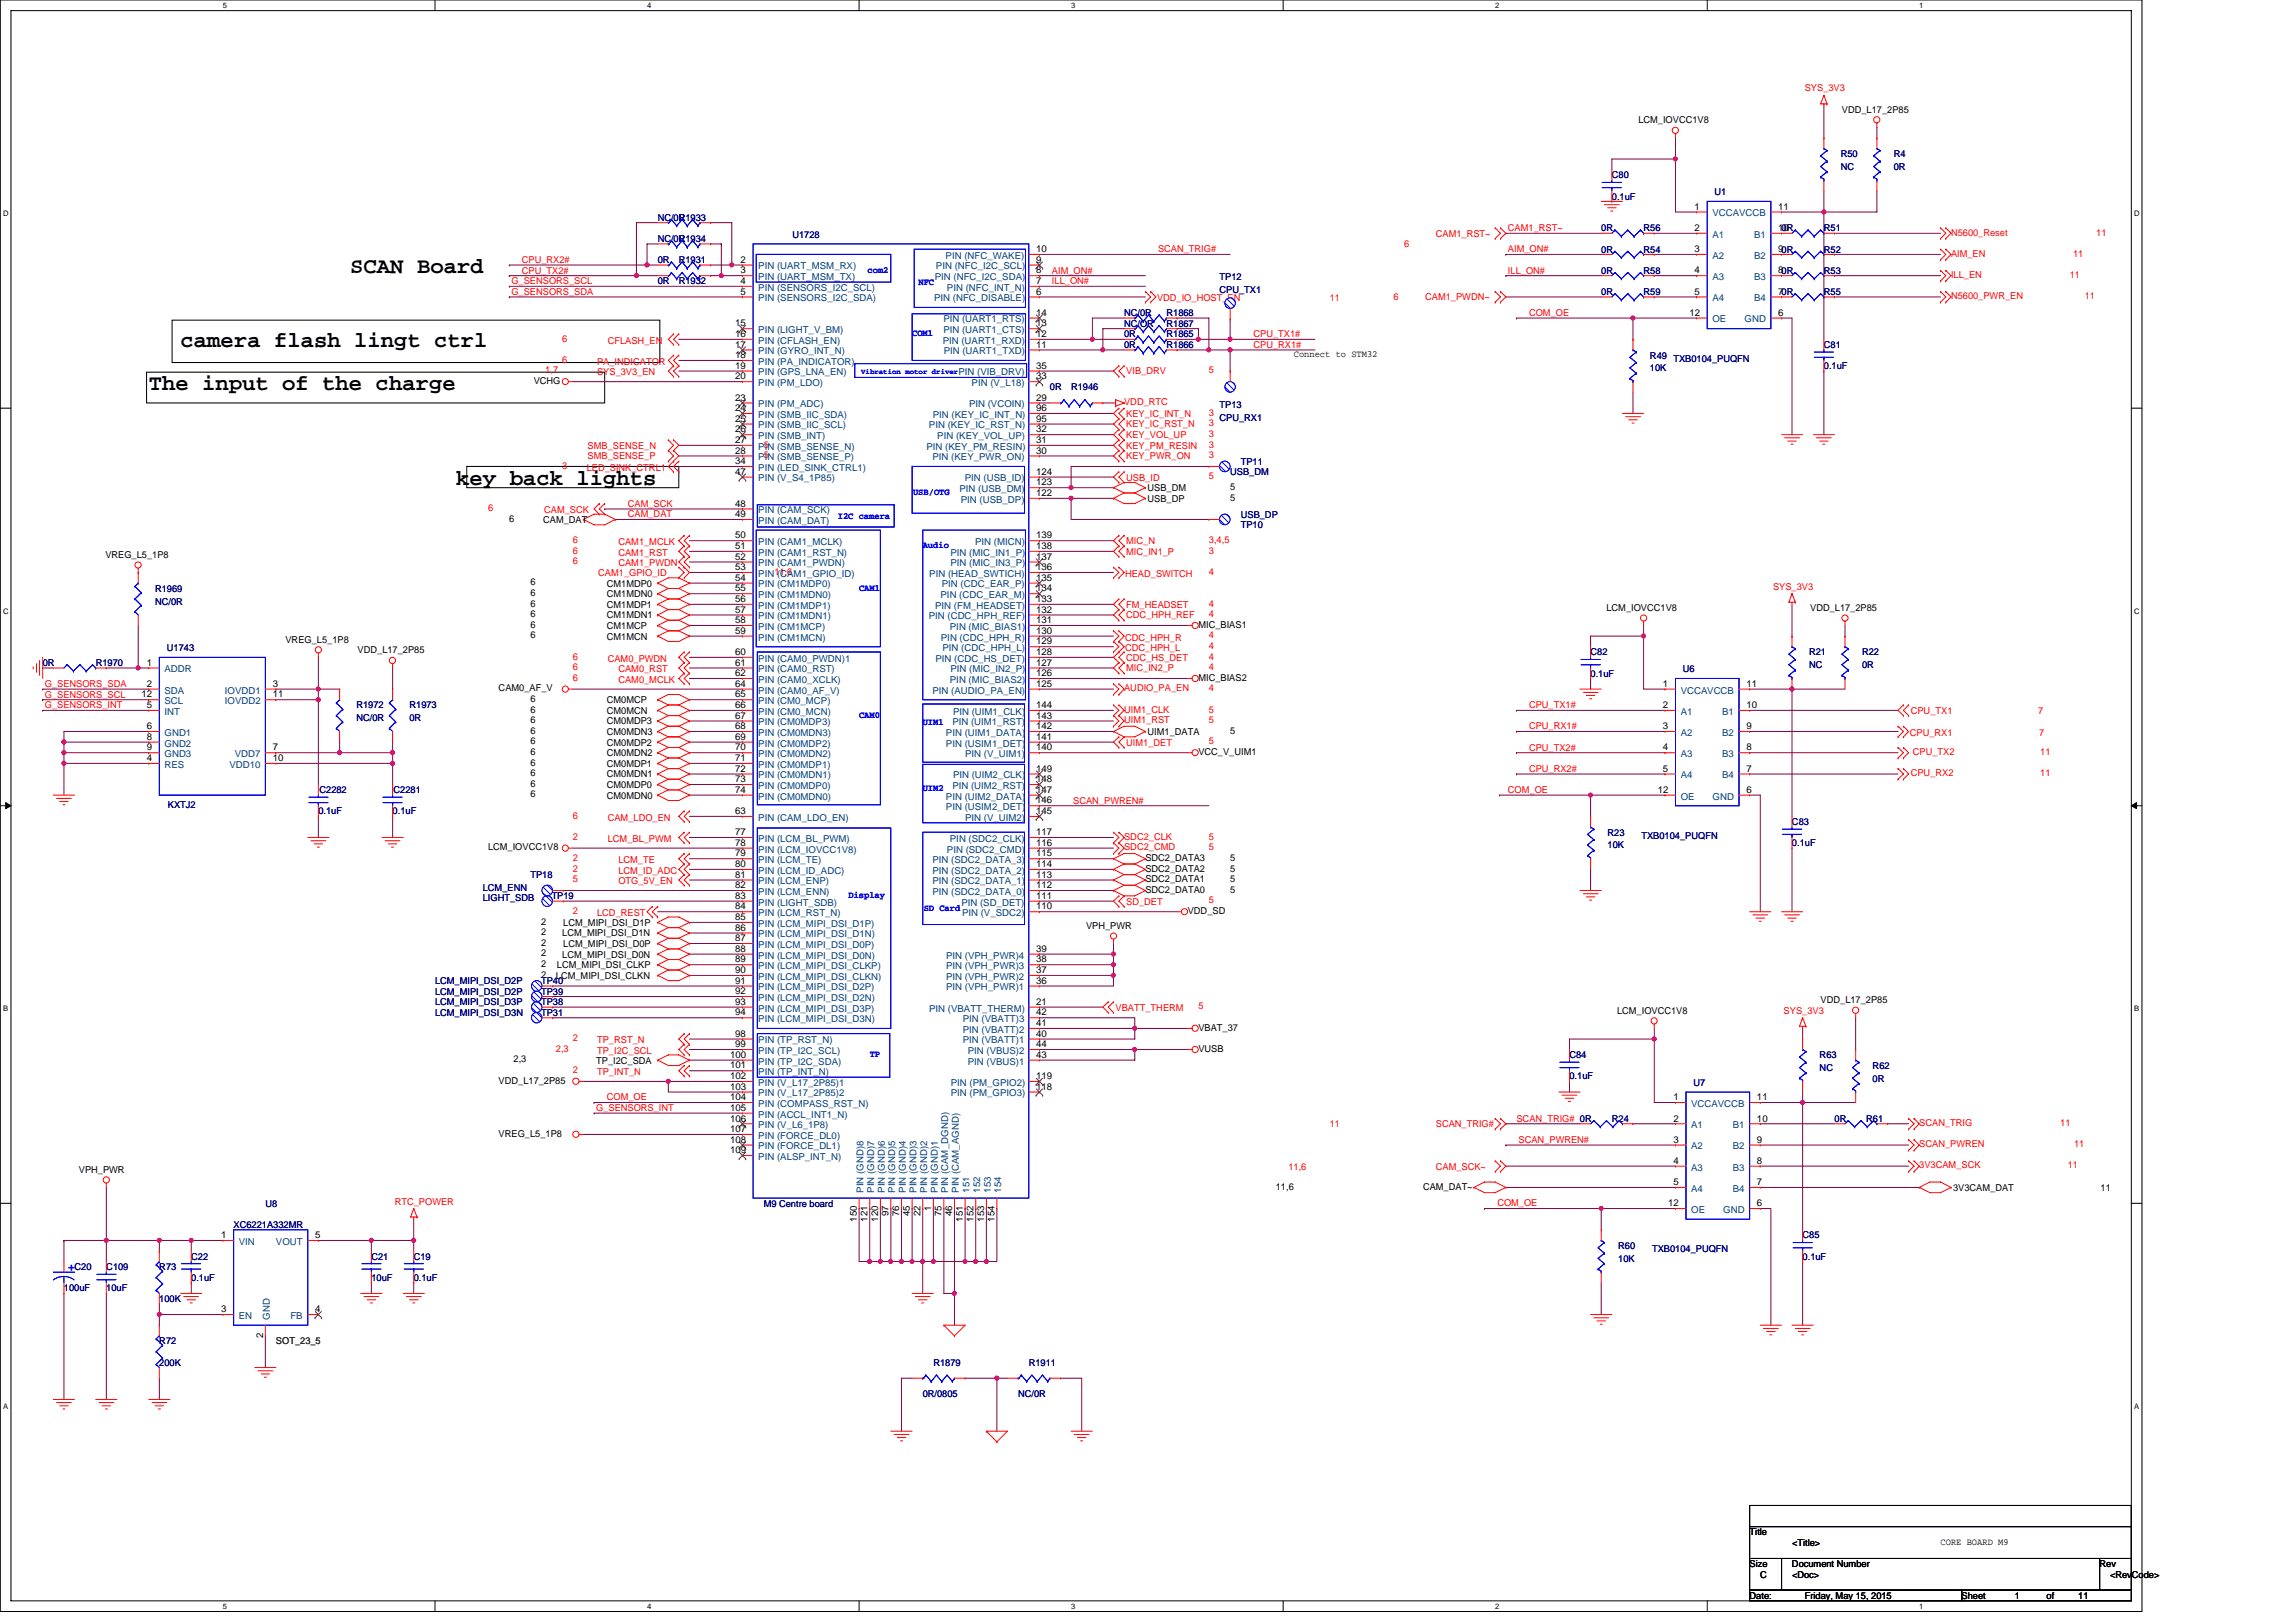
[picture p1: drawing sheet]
<svg xmlns="http://www.w3.org/2000/svg" width="297mm" height="210mm" viewBox="0 0 297 210" stroke-linecap="round" stroke-linejoin="round" font-family="sans-serif">
<defs><g id="words">
<g font-size="2.9">
<text x="45.3" y="35.3">SCAN Board</text>
<text x="23.4" y="44.9">camera flash lingt ctrl</text>
<text x="19.2" y="50.4">The input of the charge</text>
<text x="59" y="62.7">key back lights</text>
</g>
<text font-size="1.5" fill="#00f" x="8.8" y="164.4">+</text>
<g font-size="1.2" fill="#f00">
<text x="233.5" y="11.8">SYS_3V3</text>
<text x="195.1" y="29.9">CAM1_RST~</text>
<text x="67.5" y="34">CPU_RX2#</text>
<text x="67.5" y="35.4">CPU_TX2#</text>
<text x="136.1" y="35.4">AIM_ON#</text>
<text x="149.8" y="32.6">SCAN_TRIG#</text>
<text x="181.6" y="32">6</text>
<text x="185.8" y="30.6">CAM1_RST~</text>
<text x="195.1" y="35.4">ILL_ON#</text>
<text x="195.1" y="32.6">AIM_ON#</text>
<text x="252.4" y="30.5">N5600_Reset</text>
<text x="252.4" y="33.2">AIM_EN</text>
<text x="252.4" y="36">ILL_EN</text>
<text x="267.8" y="36">11</text>
<text x="268.2" y="33.2">11</text>
<text x="271.2" y="30.5">11</text>
<text x="66.2" y="36.8">G_SENSORS_SCL</text>
<text x="66.2" y="38.1">G_SENSORS_SDA</text>
<text x="136.1" y="36.8">ILL_ON#</text>
<text x="149.7" y="39">VDD_IO_HOST_EN</text>
<text x="172" y="39">11</text>
<text x="180.3" y="38.8">6</text>
<text x="184.4" y="38.8">CAM1_PWDN~</text>
<text x="197.8" y="40.9">COM_OE</text>
<text x="252.4" y="38.7">N5600_PWR_EN</text>
<text x="269.7" y="38.7">11</text>
<text x="72.7" y="44.2">6</text>
<text x="72.7" y="46.9">6</text>
<text x="77.3" y="47.2">PA_INDICATOR</text>
<text x="78.6" y="44.5">CFLASH_EN</text>
<text x="162.2" y="45">CPU_RX1#</text>
<text x="162.2" y="43.6">CPU_TX1#</text>
<text x="70.5" y="48.3">1,7</text>
<text x="77.3" y="48.6">SYS_3V3_EN</text>
<text x="145.4" y="52.4">VDD_RTC</text>
<text x="145.7" y="48.5">VIB_DRV</text>
<text x="145.7" y="53.9">KEY_IC_INT_N</text>
<text x="156.4" y="48.3">5</text>
<text x="156.4" y="53.8">3</text>
<text x="76" y="58">SMB_SENSE_N</text>
<text x="76" y="59.4">SMB_SENSE_P</text>
<text x="98.8" y="57.9">5</text>
<text x="98.8" y="59.3">5</text>
<text x="145.7" y="56.7">KEY_VOL_UP</text>
<text x="145.7" y="58">KEY_PM_RESIN</text>
<text x="145.7" y="59.4">KEY_PWR_ON</text>
<text x="145.7" y="55.3">KEY_IC_RST_N</text>
<text x="156.4" y="56.5">3</text>
<text x="156.4" y="57.9">3</text>
<text x="156.4" y="59.3">3</text>
<text x="156.4" y="55.2">3</text>
<text x="72.7" y="60.7">3</text>
<text x="75.9" y="60.9">LED_SINK_CTRL1</text>
<text x="81.2" y="65.6">CAM_SCK</text>
<text x="145.7" y="62.2">USB_ID</text>
<text x="156.4" y="62">5</text>
<text x="63.1" y="66.1">6</text>
<text x="70.4" y="66.4">CAM_SCK</text>
<text x="74.1" y="70.3">6</text>
<text x="74.1" y="71.6">6</text>
<text x="80" y="70.5">CAM1_MCLK</text>
<text x="80" y="71.9">CAM1_RST</text>
<text x="81.2" y="66.9">CAM_DAT</text>
<text x="145.7" y="70.4">MIC_N</text>
<text x="145.7" y="71.8">MIC_IN1_P</text>
<text x="156.4" y="70.3">3,4,5</text>
<text x="156.4" y="71.6">3</text>
<text x="74.1" y="73">6</text>
<text x="77.4" y="74.5">CAM1_GPIO_ID</text>
<text x="80" y="73.3">CAM1_PWDN</text>
<text x="100.2" y="74.4">11,6</text>
<text x="145.6" y="74.6">HEAD_SWITCH</text>
<text x="156.4" y="74.4">4</text>
<text x="229.4" y="76.3">SYS_3V3</text>
<text x="145.6" y="82.9">CDC_HPH_R</text>
<text x="145.7" y="78.6">FM_HEADSET</text>
<text x="145.7" y="80">CDC_HPH_REF</text>
<text x="156.4" y="78.5">4</text>
<text x="156.4" y="79.9">4</text>
<text x="156.4" y="82.6">4</text>
<text x="156.4" y="84">4</text>
<text x="5.8" y="88.9">G_SENSORS_SDA</text>
<text x="74.1" y="88.1">6</text>
<text x="74.1" y="86.7">6</text>
<text x="74.1" y="85.3">6</text>
<text x="78.6" y="85.6">CAM0_PWDN</text>
<text x="80" y="88.3">CAM0_MCLK</text>
<text x="80" y="87">CAM0_RST</text>
<text x="145.4" y="89.5">AUDIO_PA_EN</text>
<text x="145.6" y="84.2">CDC_HPH_L</text>
<text x="145.7" y="85.5">CDC_HS_DET</text>
<text x="145.7" y="86.8">MIC_IN2_P</text>
<text x="156.4" y="89.5">4</text>
<text x="156.4" y="85.3">4</text>
<text x="156.4" y="86.7">4</text>
<text x="5.8" y="90.3">G_SENSORS_SCL</text>
<text x="5.8" y="91.6">G_SENSORS_INT</text>
<text x="145.4" y="92.2">UIM1_CLK</text>
<text x="145.4" y="93.6">UIM1_RST</text>
<text x="156.4" y="92.2">5</text>
<text x="156.4" y="93.6">5</text>
<text x="197.8" y="91.6">CPU_TX1#</text>
<text x="197.8" y="94.4">CPU_RX1#</text>
<text x="247.1" y="95.2">CPU_RX1</text>
<text x="247.2" y="92.3">CPU_TX1</text>
<text x="263.7" y="92.3">7</text>
<text x="263.8" y="95.2">7</text>
<text x="145.7" y="96.5">UIM1_DET</text>
<text x="156.4" y="96.3">5</text>
<text x="197.8" y="99.9">CPU_RX2#</text>
<text x="197.8" y="97.1">CPU_TX2#</text>
<text x="247.2" y="100.4">CPU_RX2</text>
<text x="247.5" y="97.7">CPU_TX2</text>
<text x="263.9" y="100.4">11</text>
<text x="263.9" y="97.7">11</text>
<text x="74.1" y="105.9">6</text>
<text x="78.6" y="106.2">CAM_LDO_EN</text>
<text x="138.8" y="104">SCAN_PWREN#</text>
<text x="195.1" y="102.6">COM_OE</text>
<text x="74.1" y="112.8">2</text>
<text x="74.1" y="111.4">2</text>
<text x="74.1" y="108.7">2</text>
<text x="78.6" y="108.9">LCM_BL_PWM</text>
<text x="80" y="113.1">LCM_ID_ADC</text>
<text x="80" y="111.7">LCM_TE</text>
<text x="145.4" y="108.7">SDC2_CLK</text>
<text x="145.4" y="110">SDC2_CMD</text>
<text x="156.4" y="108.7">5</text>
<text x="156.4" y="110">5</text>
<text x="74.1" y="118.3">2</text>
<text x="74.1" y="114.2">5</text>
<text x="77.3" y="118.5">LCD_REST</text>
<text x="80" y="114.4">OTG_5V_EN</text>
<text x="145.7" y="117">SD_DET</text>
<text x="156.4" y="116.9">5</text>
<text x="144.3" y="130.7">VBATT_THERM</text>
<text x="155" y="130.6">5</text>
<text x="230.8" y="131.1">SYS_3V3</text>
<text x="71.9" y="136.1">2,3</text>
<text x="74.1" y="134.7">2</text>
<text x="77.3" y="135">TP_RST_N</text>
<text x="77.3" y="136.4">TP_I2C_SCL</text>
<text x="74.1" y="138.8">2</text>
<text x="77.1" y="143.7">G_SENSORS_INT</text>
<text x="77.3" y="139.1">TP_INT_N</text>
<text x="78.5" y="142.4">COM_OE</text>
<text x="172" y="145.8">11</text>
<text x="185.8" y="145.8">SCAN_TRIG#</text>
<text x="196.2" y="145.1">SCAN_TRIG# 0R</text>
<text x="196.5" y="147.9">SCAN_PWREN#</text>
<text x="248.3" y="148.4">SCAN_PWREN</text>
<text x="248.3" y="145.7">SCAN_TRIG</text>
<text x="266.5" y="145.7">11</text>
<text x="268.3" y="148.4">11</text>
<text x="51.1" y="155.9">RTC_POWER</text>
<text x="166.7" y="151.3">11,6</text>
<text x="185.8" y="151.3">CAM_SCK~</text>
<text x="248.3" y="151.2">3V3CAM_SCK</text>
<text x="267.5" y="151.2">11</text>
<text x="193.7" y="156.1">COM_OE</text>
</g>
<g font-size="1.2">
<text x="212" y="15.9">LCM_IOVCC1V8</text>
<text x="238.3" y="14.6">VDD_L17_2P85</text>
<text x="219.2" y="27.1">1</text>
<text x="219.2" y="29.9">2</text>
<text x="230.1" y="29.9">10</text>
<text x="230.1" y="27.1">11</text>
<text x="95.8" y="34">2</text>
<text x="95.8" y="35.4">3</text>
<text x="134" y="34">9</text>
<text x="134" y="35.4">8</text>
<text x="134" y="32.6">10</text>
<text x="219.2" y="32.6">3</text>
<text x="219.2" y="35.4">4</text>
<text x="230.1" y="32.6">90R</text>
<text x="230.1" y="35.4">80R</text>
<text x="95.8" y="36.7">4</text>
<text x="95.8" y="38.1">5</text>
<text x="134" y="38.1">6</text>
<text x="134" y="36.7">7</text>
<text x="134" y="40.9">14</text>
<text x="218.6" y="40.9">12</text>
<text x="219.2" y="38.1">5</text>
<text x="230.1" y="38.1">70R</text>
<text x="230.1" y="40.9">6</text>
<text x="95.1" y="42.2">15</text>
<text x="95.1" y="43.6">16</text>
<text x="95.1" y="45">17</text>
<text x="95.1" y="46.3">18</text>
<text x="95.1" y="47.7">19</text>
<text x="134" y="47.7">35</text>
<text x="134" y="45">11</text>
<text x="134" y="43.6">12</text>
<text x="134" y="42.2">13</text>
<text x="167.4" y="46.2">Connect to STM32</text>
<text x="69" y="49.7">VCHG</text>
<text x="95.1" y="49.1">20</text>
<text x="95.1" y="51.8">23</text>
<text x="95.1" y="53.2">24</text>
<text x="134" y="53.2">96</text>
<text x="134" y="51.8">29</text>
<text x="134" y="49.1">33</text>
<text x="95.1" y="54.6">25</text>
<text x="95.1" y="55.9">26</text>
<text x="95.1" y="57.3">27</text>
<text x="95.1" y="58.7">28</text>
<text x="134" y="57.3">31</text>
<text x="134" y="55.9">32</text>
<text x="134" y="54.6">95</text>
<text x="134" y="58.7">30</text>
<text x="95.1" y="60">34</text>
<text x="95.1" y="61.4">47</text>
<text x="95.1" y="65.6">48</text>
<text x="134" y="61.4">124</text>
<text x="134" y="62.8">123</text>
<text x="134" y="64.2">122</text>
<text x="148.5" y="63.5">USB_DM</text>
<text x="148.5" y="64.9">USB_DP</text>
<text x="159.1" y="63.4">5</text>
<text x="159.1" y="64.8">5</text>
<text x="65.9" y="67.5">6</text>
<text x="70.3" y="67.6">CAM_DAT</text>
<text x="95.1" y="66.9">49</text>
<text x="95.1" y="69.7">50</text>
<text x="95.1" y="71">51</text>
<text x="134" y="71">138</text>
<text x="134" y="69.7">139</text>
<text x="13.6" y="72.2">VREG_L5_1P8</text>
<text x="68.6" y="77.1">6</text>
<text x="68.6" y="75.7">6</text>
<text x="78.5" y="77.3">CM1MDN0</text>
<text x="78.5" y="75.9">CM1MDP0</text>
<text x="95.1" y="72.4">52</text>
<text x="95.1" y="73.8">53</text>
<text x="95.1" y="75.1">54</text>
<text x="95.1" y="76.5">55</text>
<text x="95.1" y="77.9">56</text>
<text x="134" y="77.9">133</text>
<text x="134" y="73.8">136</text>
<text x="134" y="76.5">134</text>
<text x="134" y="75.1">135</text>
<text x="134" y="72.4">137</text>
<text x="36.9" y="83.1">VREG_L5_1P8</text>
<text x="68.6" y="79.9">6</text>
<text x="68.6" y="78.5">6</text>
<text x="68.6" y="82.6">6</text>
<text x="68.6" y="81.2">6</text>
<text x="78.5" y="80">CM1MDN1</text>
<text x="78.5" y="78.6">CM1MDP1</text>
<text x="78.5" y="82.7">CM1MCN</text>
<text x="78.5" y="81.4">CM1MCP</text>
<text x="95.1" y="79.3">57</text>
<text x="95.1" y="80.6">58</text>
<text x="95.1" y="82">59</text>
<text x="134" y="79.3">132</text>
<text x="134" y="83.4">129</text>
<text x="134" y="82">130</text>
<text x="134" y="80.6">131</text>
<text x="155" y="81.2">MIC_BIAS1</text>
<text x="207.8" y="79">LCM_IOVCC1V8</text>
<text x="234.2" y="79">VDD_L17_2P85</text>
<text x="19" y="86.1">1</text>
<text x="19" y="88.9">2</text>
<text x="35.3" y="88.9">3</text>
<text x="46.3" y="84.5">VDD_L17_2P85</text>
<text x="64.5" y="89.5">CAM0_AF_V</text>
<text x="95.1" y="84.8">60</text>
<text x="95.1" y="86.1">61</text>
<text x="95.1" y="87.5">62</text>
<text x="95.1" y="88.9">64</text>
<text x="134" y="84.8">128</text>
<text x="134" y="88.9">125</text>
<text x="134" y="87.5">126</text>
<text x="134" y="86.1">127</text>
<text x="155" y="88.1">MIC_BIAS2</text>
<text x="215.1" y="88.9">1</text>
<text x="225.9" y="88.9">11</text>
<text x="18.3" y="90.2">12</text>
<text x="19" y="91.6">5</text>
<text x="19" y="94.3">6</text>
<text x="19" y="95.7">8</text>
<text x="35.3" y="90.2">11</text>
<text x="68.6" y="93.6">6</text>
<text x="68.6" y="95">6</text>
<text x="68.6" y="92.2">6</text>
<text x="68.6" y="90.8">6</text>
<text x="78.5" y="93.7">CM0MDP3</text>
<text x="78.5" y="95.1">CM0MDN3</text>
<text x="78.5" y="92.3">CM0MCN</text>
<text x="78.5" y="91">CM0MCP</text>
<text x="95.1" y="90.2">65</text>
<text x="95.1" y="91.6">66</text>
<text x="95.1" y="93">67</text>
<text x="95.1" y="94.3">68</text>
<text x="95.1" y="95.7">69</text>
<text x="134" y="95.7">141</text>
<text x="134" y="94.3">142</text>
<text x="134" y="93">143</text>
<text x="134" y="91.6">144</text>
<text x="148.5" y="95.1">UIM1_DATA</text>
<text x="159.1" y="95">5</text>
<text x="215.1" y="91.6">2</text>
<text x="215.1" y="94.3">3</text>
<text x="225.9" y="94.3">9</text>
<text x="225.9" y="91.6">10</text>
<text x="19" y="98.5">4</text>
<text x="19" y="97.1">9</text>
<text x="35.3" y="97.1">7</text>
<text x="35.3" y="98.5">10</text>
<text x="68.6" y="101.8">6</text>
<text x="68.6" y="99.1">6</text>
<text x="68.6" y="96.3">6</text>
<text x="68.6" y="100.4">6</text>
<text x="68.6" y="97.7">6</text>
<text x="78.5" y="101.9">CM0MDP0</text>
<text x="78.5" y="99.2">CM0MDP1</text>
<text x="78.5" y="96.5">CM0MDP2</text>
<text x="78.5" y="100.6">CM0MDN1</text>
<text x="78.5" y="97.8">CM0MDN2</text>
<text x="95.1" y="97.1">70</text>
<text x="95.1" y="98.5">71</text>
<text x="95.1" y="99.8">72</text>
<text x="95.1" y="101.2">73</text>
<text x="134" y="101.2">148</text>
<text x="134" y="99.8">149</text>
<text x="134" y="97.1">140</text>
<text x="155" y="97.7">VCC_V_UIM1</text>
<text x="215.1" y="97.1">4</text>
<text x="215.1" y="99.8">5</text>
<text x="225.9" y="97.1">8</text>
<text x="225.9" y="99.8">7</text>
<text x="68.6" y="103.2">6</text>
<text x="78.5" y="103.3">CM0MDN0</text>
<text x="95.1" y="105.3">63</text>
<text x="95.1" y="102.6">74</text>
<text x="134" y="103.9">146</text>
<text x="134" y="102.6">147</text>
<text x="134" y="105.3">145</text>
<text x="214.5" y="102.6">12</text>
<text x="225.9" y="102.6">6</text>
<text x="63.1" y="110">LCM_IOVCC1V8</text>
<text x="95.1" y="108.1">77</text>
<text x="95.1" y="109.4">78</text>
<text x="95.1" y="110.8">79</text>
<text x="95.1" y="112.2">80</text>
<text x="95.1" y="113.6">81</text>
<text x="134" y="113.6">113</text>
<text x="134" y="112.2">114</text>
<text x="134" y="110.8">115</text>
<text x="134" y="108.1">117</text>
<text x="134" y="109.4">116</text>
<text x="148.2" y="112.8">SDC2_DATA2</text>
<text x="148.2" y="111.4">SDC2_DATA3</text>
<text x="159.1" y="112.8">5</text>
<text x="159.1" y="111.4">5</text>
<text x="70" y="119.6">2</text>
<text x="72.9" y="119.8">LCM_MIPI_DSI_D1P</text>
<text x="95.1" y="114.9">82</text>
<text x="95.1" y="116.3">83</text>
<text x="95.1" y="117.7">84</text>
<text x="95.1" y="119">85</text>
<text x="134" y="114.9">112</text>
<text x="134" y="116.3">111</text>
<text x="134" y="117.7">110</text>
<text x="148.2" y="115.5">SDC2_DATA0</text>
<text x="148.2" y="114.2">SDC2_DATA1</text>
<text x="153.7" y="118.3">VDD_SD</text>
<text x="159.1" y="115.5">5</text>
<text x="159.1" y="114.2">5</text>
<text x="70" y="122.4">2</text>
<text x="70" y="125.1">2</text>
<text x="70" y="123.7">2</text>
<text x="70" y="121">2</text>
<text x="72" y="125.3">LCM_MIPI_DSI_CLKP</text>
<text x="72.7" y="123.9">LCM_MIPI_DSI_D0N</text>
<text x="72.7" y="121.1">LCM_MIPI_DSI_D1N</text>
<text x="72.9" y="122.5">LCM_MIPI_DSI_D0P</text>
<text x="95.1" y="120.4">86</text>
<text x="95.1" y="121.8">87</text>
<text x="95.1" y="123.1">88</text>
<text x="95.1" y="124.5">89</text>
<text x="95.1" y="125.9">90</text>
<text x="134" y="125.9">37</text>
<text x="134" y="124.5">38</text>
<text x="134" y="123.1">39</text>
<text x="140.5" y="120.2">VPH_PWR</text>
<text x="70" y="126.5">2</text>
<text x="71.9" y="126.6">LCM_MIPI_DSI_CLKN</text>
<text x="95.1" y="127.3">91</text>
<text x="95.1" y="128.6">92</text>
<text x="95.1" y="130">93</text>
<text x="95.1" y="131.4">94</text>
<text x="134" y="127.3">36</text>
<text x="134" y="130">21</text>
<text x="134" y="131.4">42</text>
<text x="209.2" y="131.1">LCM_IOVCC1V8</text>
<text x="235.5" y="129.8">VDD_L17_2P85</text>
<text x="66.4" y="137.5">2,3</text>
<text x="77.1" y="137.6">TP_I2C_SDA</text>
<text x="94.4" y="136.9">100</text>
<text x="95.1" y="134.1">98</text>
<text x="95.1" y="135.5">99</text>
<text x="134" y="136.9">43</text>
<text x="134" y="135.5">44</text>
<text x="134" y="132.8">41</text>
<text x="134" y="134.1">40</text>
<text x="155" y="133.3">VBAT_37</text>
<text x="155" y="136.1">VUSB</text>
<text x="64.5" y="140.2">VDD_L17_2P85</text>
<text x="94.4" y="138.2">101</text>
<text x="94.4" y="139.6">102</text>
<text x="94.4" y="141">103</text>
<text x="94.4" y="142.3">104</text>
<text x="94.4" y="143.7">105</text>
<text x="134" y="141">118</text>
<text x="134" y="139.6">119</text>
<text x="216.5" y="142.3">1</text>
<text x="227.3" y="142.3">11</text>
<text x="64.5" y="147.1">VREG_L5_1P8</text>
<text x="94.4" y="145.1">106</text>
<text x="94.4" y="146.5">107</text>
<text x="94.4" y="147.8">108</text>
<text x="94.4" y="149.2">109</text>
<text x="216.5" y="145.1">2</text>
<text x="216.5" y="147.8">3</text>
<text x="227.3" y="147.8">9</text>
<text x="227.3" y="145.1">10</text>
<text x="10.2" y="151.7">VPH_PWR</text>
<text x="165.1" y="153.9">11,6</text>
<text x="184.1" y="153.9">CAM_DAT~</text>
<text x="216.5" y="150.6">4</text>
<text x="216.5" y="153.3">5</text>
<text x="227.3" y="150.6">8</text>
<text x="227.3" y="153.3">7</text>
<text x="252.7" y="154.1">3V3CAM_DAT</text>
<text x="271.8" y="154.1">11</text>
<text x="28.6" y="160.2">1</text>
<text x="40.8" y="160.2">5</text>
<text x="110.8" y="158.1" transform="rotate(-90 110.8 158.1)">150</text>
<text x="112.2" y="158.1" transform="rotate(-90 112.2 158.1)">121</text>
<text x="113.6" y="158.1" transform="rotate(-90 113.6 158.1)">120</text>
<text x="115" y="157.4" transform="rotate(-90 115 157.4)">97</text>
<text x="116.3" y="157.4" transform="rotate(-90 116.3 157.4)">76</text>
<text x="117.7" y="157.4" transform="rotate(-90 117.7 157.4)">45</text>
<text x="119.1" y="157.4" transform="rotate(-90 119.1 157.4)">22</text>
<text x="120.5" y="156.7" transform="rotate(-90 120.5 156.7)">1</text>
<text x="121.8" y="157.4" transform="rotate(-90 121.8 157.4)">75</text>
<text x="123.2" y="157.4" transform="rotate(-90 123.2 157.4)">46</text>
<text x="124.6" y="158.1" transform="rotate(-90 124.6 158.1)">151</text>
<text x="125.9" y="158.1" transform="rotate(-90 125.9 158.1)">152</text>
<text x="127.3" y="158.1" transform="rotate(-90 127.3 158.1)">153</text>
<text x="128.7" y="158.1" transform="rotate(-90 128.7 158.1)">154</text>
<text x="215.8" y="156.1">12</text>
<text x="227.3" y="156.1">6</text>
<text x="28.6" y="169.8">3</text>
<text x="34" y="173.1" transform="rotate(-90 34 173.1)">2</text>
<text x="40.8" y="169.8">4</text>
<text x="226.4" y="198.6">Title</text>
<text x="226.4" y="202.8">Size</text>
<text x="231.8" y="202.8">Document Number</text>
<text x="231.8" y="200">&lt;Title&gt;</text>
<text x="251.1" y="199.9">CORE BOARD M9</text>
<text x="271.6" y="202.8">Rev</text>
<text x="226.4" y="206.9">Date:</text>
<text x="227.7" y="204.1">C</text>
<text x="231.8" y="204.1">&lt;Doc&gt;</text>
<text x="233.5" y="206.9">Friday, May 15, 2015</text>
<text x="253.8" y="206.9">Sheet</text>
<text x="260.6" y="206.9">1</text>
<text x="264.8" y="206.9">of</text>
<text x="268.9" y="206.9">11</text>
<text x="273" y="204.1">&lt;RevCode&gt;</text>
</g>
<g font-size="1.2" fill="#000080">
<text x="208.5" y="23.1">C80</text>
<text x="238.1" y="20.3">R50</text>
<text x="238.1" y="22">NC</text>
<text x="245" y="20.3">R4</text>
<text x="245" y="22">0R</text>
<text x="85.1" y="28.6">NC/0R1933</text>
<text x="207.2" y="29.9">0R</text>
<text x="208.5" y="25.8">0.1uF</text>
<text x="212.6" y="29.9">R56</text>
<text x="221.8" y="25.3">U1</text>
<text x="230.5" y="29.9">0R</text>
<text x="236" y="29.9">R51</text>
<text x="85.1" y="31.3">NC/0R1934</text>
<text x="85.1" y="34">0R</text>
<text x="87.8" y="34">R1931</text>
<text x="102.5" y="30.8">U1728</text>
<text x="207.2" y="32.7">0R</text>
<text x="207.2" y="35.4">0R</text>
<text x="212.6" y="32.7">R54</text>
<text x="212.6" y="35.4">R58</text>
<text x="236" y="32.7">R52</text>
<text x="236" y="35.4">R53</text>
<text x="85.1" y="36.8">0R</text>
<text x="87.8" y="36.8">R1932</text>
<text x="145.4" y="40.9">NC/0R</text>
<text x="150.9" y="40.9">R1868</text>
<text x="157.8" y="36.2">TP12</text>
<text x="157.8" y="37.9">CPU_TX1</text>
<text x="207.2" y="38.2">0R</text>
<text x="212.6" y="38.2">R59</text>
<text x="236" y="38.2">R55</text>
<text x="145.4" y="43.6">0R</text>
<text x="145.4" y="42.3">NC/OR</text>
<text x="145.4" y="45">0R</text>
<text x="150.9" y="43.6">R1865</text>
<text x="150.9" y="42.3">R1867</text>
<text x="150.9" y="45">R1866</text>
<text x="213.5" y="46.4">R49</text>
<text x="216.5" y="46.8">TXB0104_PUQFN</text>
<text x="236" y="45">C81</text>
<text x="236" y="47.8">0.1uF</text>
<text x="135.8" y="50.5">0R</text>
<text x="138.6" y="50.5">R1946</text>
<text x="157.8" y="52.8">TP13</text>
<text x="213.5" y="48">10K</text>
<text x="157.8" y="54.5">CPU_RX1</text>
<text x="159.1" y="61.5">USB_DM</text>
<text x="160.5" y="60.1">TP11</text>
<text x="160.5" y="68.3">TP10</text>
<text x="160.5" y="67">USB_DP</text>
<text x="20.1" y="76.6">R1969</text>
<text x="20.1" y="78.2">NC/0R</text>
<text x="5.5" y="86.2">0R</text>
<text x="12.4" y="86.2">R1970</text>
<text x="21.6" y="84.2">U1743</text>
<text x="205.8" y="84.8">C82</text>
<text x="205.8" y="87.5">0.1uF</text>
<text x="217.7" y="87">U6</text>
<text x="234" y="84.8">R21</text>
<text x="234" y="86.4">NC</text>
<text x="240.9" y="84.8">R22</text>
<text x="240.9" y="86.4">0R</text>
<text x="46.1" y="91.7">R1972</text>
<text x="46.1" y="93.3">NC/0R</text>
<text x="53" y="91.7">R1973</text>
<text x="53" y="93.3">0R</text>
<text x="21.7" y="104.5">KXTJ2</text>
<text x="41.2" y="105.4">0.1uF</text>
<text x="41.3" y="102.6">C2282</text>
<text x="50.8" y="105.4">0.1uF</text>
<text x="50.9" y="102.6">C2281</text>
<text x="231.8" y="106.7">C83</text>
<text x="68.6" y="113.6">TP18</text>
<text x="208" y="108.1">R23</text>
<text x="208" y="109.7">10K</text>
<text x="212.4" y="108.5">TXB0104_PUQFN</text>
<text x="231.8" y="109.5">0.1uF</text>
<text x="62.5" y="115.3">LCM_ENN</text>
<text x="62.5" y="116.6">LIGHT_SDB</text>
<text x="71.4" y="116.3">TP19</text>
<text x="56.3" y="131.4">LCM_MIPI_DSI_D3N</text>
<text x="56.3" y="130">LCM_MIPI_DSI_D3P</text>
<text x="56.3" y="128.7">LCM_MIPI_DSI_D2P</text>
<text x="56.3" y="127.3">LCM_MIPI_DSI_D2P</text>
<text x="70" y="131.4">TP31</text>
<text x="70" y="130">TP38</text>
<text x="70" y="128.7">TP39</text>
<text x="70" y="127.3">TP40</text>
<text x="203" y="136.9">C84</text>
<text x="235.4" y="136.9">R63</text>
<text x="203" y="139.7">0.1uF</text>
<text x="219.1" y="140.5">U7</text>
<text x="235.4" y="138.6">NC</text>
<text x="242.3" y="138.3">R62</text>
<text x="242.3" y="139.9">0R</text>
<text x="208.5" y="145.1">R24</text>
<text x="237.3" y="145.1">0R</text>
<text x="241.4" y="145.1">R61</text>
<text x="30.2" y="158.9">XC6221A332MR</text>
<text x="34.3" y="156.1">U8</text>
<text x="98.8" y="156.1">M9 Centre board</text>
<text x="209.4" y="161.6">R60</text>
<text x="233.2" y="160.2">C85</text>
<text x="8.3" y="167.1">100uF</text>
<text x="9.6" y="164.3">C20</text>
<text x="13.8" y="164.3">C109</text>
<text x="13.8" y="167.1">10uF</text>
<text x="20.6" y="164.3">R73</text>
<text x="24.7" y="163">C22</text>
<text x="24.7" y="165.7">0.1uF</text>
<text x="48" y="163">C21</text>
<text x="48" y="165.7">10uF</text>
<text x="53.5" y="163">C19</text>
<text x="53.5" y="165.7">0.1uF</text>
<text x="209.4" y="163.3">10K</text>
<text x="213.7" y="162">TXB0104_PUQFN</text>
<text x="233.2" y="163">0.1uF</text>
<text x="20.6" y="173.9">R72</text>
<text x="20.6" y="168.5">100K</text>
<text x="20.6" y="176.7">200K</text>
<text x="120.8" y="176.7">R1879</text>
<text x="133.1" y="176.7">R1911</text>
<text x="119.4" y="180.8">0R/0805</text>
<text x="131.7" y="180.8">NC/0R</text>
</g>
<g font-size="1.2" fill="#004080">
<text x="221.5" y="28">VCCAVCCB</text>
<text x="98.1" y="34.9">PIN (UART_MSM_RX)</text>
<text x="121.1" y="34.9">PIN (NFC_I2C_SCL)</text>
<text x="122.3" y="33.5">PIN (NFC_WAKE)</text>
<text x="221.5" y="30.8">A1</text>
<text x="221.5" y="33.5">A2</text>
<text x="226.9" y="33.5">B2</text>
<text x="226.9" y="30.8">B1</text>
<text x="98.1" y="36.2">PIN (UART_MSM_TX)</text>
<text x="98.1" y="37.6">PIN (SENSORS_I2C_SCL)</text>
<text x="98.1" y="39">PIN (SENSORS_I2C_SDA)</text>
<text x="120.9" y="39">PIN (NFC_DISABLE)</text>
<text x="120.9" y="36.2">PIN (NFC_I2C_SDA)</text>
<text x="122" y="41.7">PIN (UART1_RTS)</text>
<text x="122.5" y="37.6">PIN (NFC_INT_N)</text>
<text x="221.5" y="36.2">A3</text>
<text x="221.5" y="39">A4</text>
<text x="221.5" y="41.7">OE</text>
<text x="225.7" y="41.7">GND</text>
<text x="226.9" y="36.2">B3</text>
<text x="226.9" y="39">B4</text>
<text x="98.1" y="43.1">PIN (LIGHT_V_BM)</text>
<text x="98.1" y="44.5">PIN (CFLASH_EN)</text>
<text x="98.1" y="45.8">PIN (GYRO_INT_N)</text>
<text x="98.1" y="47.2">PIN (PA_INDICATOR)</text>
<text x="122" y="44.5">PIN (UART1_RXD)</text>
<text x="122" y="43.1">PIN (UART1_CTS)</text>
<text x="122.1" y="45.8">PIN (UART1_TXD)</text>
<text x="98.1" y="48.6">PIN (GPS_LNA_EN)</text>
<text x="98.1" y="50">PIN (PM_LDO)</text>
<text x="98.1" y="52.7">PIN (PM_ADC)</text>
<text x="124" y="48.6">PIN (VIB_DRV)</text>
<text x="125.4" y="52.7">PIN (VCOIN)</text>
<text x="125.7" y="50">PIN (V_L18)</text>
<text x="98.1" y="54.1">PIN (SMB_IIC_SDA)</text>
<text x="98.1" y="55.4">PIN (SMB_IIC_SCL)</text>
<text x="98.1" y="56.8">PIN (SMB_INT)</text>
<text x="98.1" y="58.2">PIN (SMB_SENSE_N)</text>
<text x="98.1" y="59.6">PIN (SMB_SENSE_P)</text>
<text x="119.9" y="58.2">PIN (KEY_PM_RESIN)</text>
<text x="120.2" y="55.4">PIN (KEY_IC_RST_N)</text>
<text x="120.6" y="59.6">PIN (KEY_PWR_ON)</text>
<text x="120.7" y="54.1">PIN (KEY_IC_INT_N)</text>
<text x="121.3" y="56.8">PIN (KEY_VOL_UP)</text>
<text x="98.1" y="60.9">PIN (LED_SINK_CTRL1)</text>
<text x="98.1" y="62.3">PIN (V_S4_1P85)</text>
<text x="124.1" y="63.7">PIN (USB_DM)</text>
<text x="124.3" y="65">PIN (USB_DP)</text>
<text x="124.8" y="62.3">PIN (USB_ID)</text>
<text x="98.1" y="66.4">PIN (CAM_SCK)</text>
<text x="98.1" y="67.8">PIN (CAM_DAT)</text>
<text x="98.1" y="70.5">PIN (CAM1_MCLK)</text>
<text x="98.1" y="71.9">PIN (CAM1_RST_N)</text>
<text x="123" y="71.9">PIN (MIC_IN1_P)</text>
<text x="126.1" y="70.5">PIN (MICN)</text>
<text x="98.1" y="73.3">PIN (CAM1_PWDN)</text>
<text x="98.1" y="74.6">PIN (CAM1_GPIO_ID)</text>
<text x="98.1" y="76">PIN (CM1MDP0)</text>
<text x="98.1" y="77.4">PIN (CM1MDN0)</text>
<text x="120.2" y="74.6">PIN (HEAD_SWTICH)</text>
<text x="121.7" y="77.4">PIN (CDC_EAR_M)</text>
<text x="121.9" y="76">PIN (CDC_EAR_P)</text>
<text x="123" y="73.3">PIN (MIC_IN3_P)</text>
<text x="98.1" y="78.8">PIN (CM1MDP1)</text>
<text x="98.1" y="80.1">PIN (CM1MDN1)</text>
<text x="98.1" y="81.5">PIN (CM1MCP)</text>
<text x="98.1" y="82.9">PIN (CM1MCN)</text>
<text x="120.2" y="80.1">PIN (CDC_HPH_REF)</text>
<text x="121" y="78.8">PIN (FM_HEADSET)</text>
<text x="121.7" y="82.9">PIN (CDC_HPH_R)</text>
<text x="122.9" y="81.5">PIN (MIC_BIAS1)</text>
<text x="21.3" y="87">ADDR</text>
<text x="21.3" y="89.7">SDA</text>
<text x="29.1" y="89.7">IOVDD1</text>
<text x="98.1" y="85.6">PIN (CAM0_PWDN)1</text>
<text x="98.1" y="87">PIN (CAM0_RST)</text>
<text x="98.1" y="88.3">PIN (CAM0_XCLK)</text>
<text x="98.1" y="89.7">PIN (CAM0_AF_V)</text>
<text x="120.6" y="89.7">PIN (AUDIO_PA_EN)</text>
<text x="121" y="85.6">PIN (CDC_HS_DET)</text>
<text x="121.9" y="84.2">PIN (CDC_HPH_L)</text>
<text x="122.9" y="88.3">PIN (MIC_BIAS2)</text>
<text x="123" y="87">PIN (MIC_IN2_P)</text>
<text x="217.4" y="89.7">VCCAVCCB</text>
<text x="21.3" y="92.5">INT</text>
<text x="21.3" y="95.2">GND1</text>
<text x="21.3" y="91.1">SCL</text>
<text x="29.1" y="91.1">IOVDD2</text>
<text x="98.1" y="91.1">PIN (CM0_MCP)</text>
<text x="98.1" y="92.5">PIN (CM0_MCN)</text>
<text x="98.1" y="93.9">PIN (CM0MDP3)</text>
<text x="98.1" y="95.2">PIN (CM0MDN3)</text>
<text x="122.4" y="95.2">PIN (UIM1_DATA)</text>
<text x="123.2" y="93.9">PIN (UIM1_RST)</text>
<text x="123.3" y="92.5">PIN (UIM1_CLK)</text>
<text x="217.4" y="92.5">A1</text>
<text x="217.4" y="95.2">A2</text>
<text x="222.8" y="95.2">B2</text>
<text x="222.8" y="92.5">B1</text>
<text x="21.3" y="99.3">RES</text>
<text x="21.3" y="96.6">GND2</text>
<text x="21.3" y="98">GND3</text>
<text x="29.7" y="99.3">VDD10</text>
<text x="30.4" y="98">VDD7</text>
<text x="98.1" y="96.6">PIN (CM0MDP2)</text>
<text x="98.1" y="98">PIN (CM0MDN2)</text>
<text x="98.1" y="99.3">PIN (CM0MDP1)</text>
<text x="98.1" y="100.7">PIN (CM0MDN1)</text>
<text x="122.4" y="96.6">PIN (USIM1_DET)</text>
<text x="123.3" y="100.7">PIN (UIM2_CLK)</text>
<text x="124.9" y="98">PIN (V_UIM1)</text>
<text x="217.4" y="98">A3</text>
<text x="217.4" y="100.7">A4</text>
<text x="222.8" y="98">B3</text>
<text x="222.8" y="100.7">B4</text>
<text x="98.1" y="106.2">PIN (CAM_LDO_EN)</text>
<text x="98.1" y="102.1">PIN (CM0MDP0)</text>
<text x="98.1" y="103.4">PIN (CM0MDN0)</text>
<text x="122.4" y="104.8">PIN (USIM2_DET)</text>
<text x="122.4" y="103.4">PIN (UIM2_DATA)</text>
<text x="123.2" y="102.1">PIN (UIM2_RST)</text>
<text x="124.9" y="106.2">PIN (V_UIM2)</text>
<text x="217.4" y="103.4">OE</text>
<text x="221.6" y="103.4">GND</text>
<text x="98.1" y="108.9">PIN (LCM_BL_PWM)</text>
<text x="98.1" y="110.3">PIN (LCM_IOVCC1V8)</text>
<text x="98.1" y="111.7">PIN (LCM_TE)</text>
<text x="98.1" y="113.1">PIN (LCM_ID_ADC)</text>
<text x="120.6" y="113.1">PIN (SDC2_DATA_2)</text>
<text x="120.6" y="111.7">PIN (SDC2_DATA_3)</text>
<text x="122.5" y="110.3">PIN (SDC2_CMD)</text>
<text x="122.9" y="108.9">PIN (SDC2_CLK)</text>
<text x="98.1" y="114.4">PIN (LCM_ENP)</text>
<text x="98.1" y="115.8">PIN (LCM_ENN)</text>
<text x="98.1" y="117.2">PIN (LIGHT_SDB)</text>
<text x="98.1" y="118.5">PIN (LCM_RST_N)</text>
<text x="98.1" y="119.9">PIN (LCM_MIPI_DSI_D1P)</text>
<text x="120.6" y="115.8">PIN (SDC2_DATA_0)</text>
<text x="120.6" y="114.4">PIN (SDC2_DATA_1)</text>
<text x="124.4" y="117.2">PIN (SD_DET)</text>
<text x="124.5" y="118.5">PIN (V_SDC2)</text>
<text x="98.1" y="121.3">PIN (LCM_MIPI_DSI_D1N)</text>
<text x="98.1" y="122.6">PIN (LCM_MIPI_DSI_D0P)</text>
<text x="98.1" y="124">PIN (LCM_MIPI_DSI_D0N)</text>
<text x="98.1" y="125.4">PIN (LCM_MIPI_DSI_CLKP)</text>
<text x="122.4" y="125.4">PIN (VPH_PWR)3</text>
<text x="122.4" y="124">PIN (VPH_PWR)4</text>
<text x="98.1" y="126.8">PIN (LCM_MIPI_DSI_CLKN)</text>
<text x="98.1" y="128.1">PIN (LCM_MIPI_DSI_D2P)</text>
<text x="98.1" y="129.5">PIN (LCM_MIPI_DSI_D2N)</text>
<text x="98.1" y="130.9">PIN (LCM_MIPI_DSI_D3P)</text>
<text x="120.2" y="130.9">PIN (VBATT_THERM)</text>
<text x="122.4" y="128.1">PIN (VPH_PWR)1</text>
<text x="122.4" y="126.8">PIN (VPH_PWR)2</text>
<text x="98.1" y="132.2">PIN (LCM_MIPI_DSI_D3N)</text>
<text x="98.1" y="135">PIN (TP_RST_N)</text>
<text x="98.1" y="136.4">PIN (TP_I2C_SCL)</text>
<text x="98.1" y="137.7">PIN (TP_I2C_SDA)</text>
<text x="124.6" y="132.2">PIN (VBATT)3</text>
<text x="124.6" y="133.6">PIN (VBATT)2</text>
<text x="124.6" y="135">PIN (VBATT)1</text>
<text x="125.2" y="137.7">PIN (VBUS)1</text>
<text x="125.2" y="136.4">PIN (VBUS)2</text>
<text x="98.1" y="139.1">PIN (TP_INT_N)</text>
<text x="98.1" y="140.5">PIN (V_L17_2P85)1</text>
<text x="98.1" y="141.9">PIN (V_L17_2P85)2</text>
<text x="98.1" y="143.2">PIN (COMPASS_RST_N)</text>
<text x="123" y="141.9">PIN (PM_GPIO3)</text>
<text x="123" y="140.5">PIN (PM_GPIO2)</text>
<text x="218.8" y="143.2">VCCAVCCB</text>
<text x="98.1" y="144.6">PIN (ACCL_INT1_N)</text>
<text x="98.1" y="146">PIN (V_L6_1P8)</text>
<text x="98.1" y="147.3">PIN (FORCE_DL0)</text>
<text x="98.1" y="148.7">PIN (FORCE_DL1)</text>
<text x="218.8" y="146">A1</text>
<text x="218.8" y="148.7">A2</text>
<text x="224.2" y="148.7">B2</text>
<text x="224.2" y="146">B1</text>
<text x="98.1" y="150.1">PIN (ALSP_INT_N)</text>
<text x="111.7" y="154.3" transform="rotate(-90 111.7 154.3)">PIN (GND)8</text>
<text x="113.1" y="154.3" transform="rotate(-90 113.1 154.3)">PIN (GND)7</text>
<text x="114.5" y="154.3" transform="rotate(-90 114.5 154.3)">PIN (GND)6</text>
<text x="115.8" y="154.3" transform="rotate(-90 115.8 154.3)">PIN (GND)5</text>
<text x="117.2" y="154.3" transform="rotate(-90 117.2 154.3)">PIN (GND)4</text>
<text x="118.6" y="154.3" transform="rotate(-90 118.6 154.3)">PIN (GND)3</text>
<text x="119.9" y="154.3" transform="rotate(-90 119.9 154.3)">PIN (GND)2</text>
<text x="121.3" y="154.3" transform="rotate(-90 121.3 154.3)">PIN (GND)1</text>
<text x="122.7" y="154.3" transform="rotate(-90 122.7 154.3)">PIN (CAM_DGND)</text>
<text x="124.1" y="154.3" transform="rotate(-90 124.1 154.3)">PIN (CAM_AGND)</text>
<text x="125.4" y="154.3" transform="rotate(-90 125.4 154.3)">151</text>
<text x="126.8" y="154.3" transform="rotate(-90 126.8 154.3)">152</text>
<text x="128.2" y="154.3" transform="rotate(-90 128.2 154.3)">153</text>
<text x="129.5" y="154.3" transform="rotate(-90 129.5 154.3)">154</text>
<text x="218.8" y="151.4">A3</text>
<text x="218.8" y="154.2">A4</text>
<text x="224.2" y="151.4">B3</text>
<text x="224.2" y="154.2">B4</text>
<text x="30.9" y="161.1">VIN</text>
<text x="35.7" y="161.1">VOUT</text>
<text x="218.8" y="156.9">OE</text>
<text x="222.9" y="156.9">GND</text>
<text x="30.9" y="170.6">EN</text>
<text x="34.9" y="170.8" transform="rotate(-90 34.9 170.8)">GND</text>
<text x="37.6" y="170.6">FB</text>
</g>
<g font-size="1.2" fill="#00f">
<text x="112.2" y="35.3">com2</text>
<text x="118.8" y="36.9">NFC</text>
<text x="118" y="43.5">COM1</text>
<text x="118.1" y="64.1">USB/OTG</text>
<text x="108.4" y="67.1">I2C camera</text>
<text x="119.4" y="71">Audio</text>
<text x="111.1" y="76.4">CAM1</text>
<text x="111.1" y="92.9">CAM0</text>
<text x="119.4" y="93.9">UIM1</text>
<text x="119.4" y="102.4">UIM2</text>
<text x="109.8" y="116.2">Display</text>
<text x="119.5" y="117.9">SD Card</text>
<text x="112.5" y="136.8">TP</text>
</g>
<text font-size="1.2" fill="#008000" x="35.7" y="173.9">SOT_23_5</text>
<g font-size="1">
<text x="28.8" y="1">5</text>
<text x="83.7" y="1">4</text>
<text x="138.6" y="1">3</text>
<text x="193.4" y="1">2</text>
<text x="248.3" y="1">1</text>
<text x=".4" y="28">D</text>
<text x="276.1" y="28">D</text>
<text x=".4" y="79.4">C</text>
<text x="276.1" y="79.4">C</text>
<text x=".4" y="130.9">B</text>
<text x="276.1" y="130.9">B</text>
<text x=".4" y="182.3">A</text>
<text x="276.1" y="182.3">A</text>
<text x="28.8" y="208.2">5</text>
<text x="83.7" y="208.2">4</text>
<text x="138.6" y="208.2">3</text>
<text x="193.4" y="208.2">2</text>
<text x="248.3" y="208.2">1</text>
</g>
<text font-size="1" fill="#00f" x="111.4" y="48.4">Vibration motor driver</text>
</g></defs>
<path d="M0 0h277.1v208.5h-277.1zM1.4 1.4h274.3v205.7h-274.3z" fill="none" stroke="#000" stroke-width=".13"/>
<g fill="#fff">
<path d="M28.8 .1h.6v1.1h-.6z"/>
<path d="M28.8 207.3h.6v1.1h-.6z"/>
</g>
<path d="M56.3 0v1.4M56.3 207.1v1.4" fill="none" stroke="#000" stroke-width=".13"/>
<g fill="#fff">
<path d="M83.7 .1h.6v1.1h-.6z"/>
<path d="M83.7 207.3h.6v1.1h-.6z"/>
</g>
<path d="M111.1 0v1.4M111.1 207.1v1.4" fill="none" stroke="#000" stroke-width=".13"/>
<g fill="#fff">
<path d="M138.6 .1h.5v1.1h-.5z"/>
<path d="M138.6 207.3h.5v1.1h-.5z"/>
</g>
<path d="M166 0v1.4M166 207.1v1.4" fill="none" stroke="#000" stroke-width=".13"/>
<g fill="#fff">
<path d="M193.4 .1h.6v1.1h-.6z"/>
<path d="M193.4 207.3h.6v1.1h-.6z"/>
</g>
<path d="M220.9 0v1.4M220.9 207.1v1.4" fill="none" stroke="#000" stroke-width=".13"/>
<g fill="#fff">
<path d="M248.3 .1h.6v1.1h-.6z"/>
<path d="M248.3 207.3h.6v1.1h-.6z"/>
<path d="M.4 27.1h.7v1.1h-.7z"/>
<path d="M276.1 27.1h.7v1.1h-.7z"/>
<path d="M.4 78.5h.7v1.1h-.7z"/>
<path d="M276.1 78.5h.7v1.1h-.7z"/>
</g>
<path d="M0 52.8h1.4M275.7 52.8h1.4" fill="none" stroke="#000" stroke-width=".13"/>
<g fill="#fff">
<path d="M.4 130h.7v1.1h-.7z"/>
<path d="M276.1 130h.7v1.1h-.7z"/>
</g>
<path d="M0 104.2h1.4M275.7 104.2h1.4" fill="none" stroke="#000" stroke-width=".13"/>
<path d="M.7 103.8l.7 .4-.7 .4zM275.7 104.2l.7-.4v.8z" fill="#000" stroke="#000" stroke-width=".13"/>
<g fill="#fff">
<path d="M.4 181.4h.7v1.1h-.7z"/>
<path d="M276.1 181.4h.7v1.1h-.7z"/>
</g>
<path d="M19 48.2h59.2v3.9h-59.2zM22.3 41.4h63.1v5.5h-63.1zM60.4 60.3h27.4v2.8h-27.4zM0 155.7h1.4M275.7 155.7h1.4M226.4 194.8h49.3v2.7h-49.3zM226.4 197.5h49.3v4.1h-49.3zM226.4 201.6h4.1v4.1h-4.1zM226.4 205.7h27.4v1.4h-27.4zM230.5 201.6h41.1v4.1h-41.1zM253.8 205.7h21.9v1.4h-21.9zM271.6 201.6h4.1v4.1h-4.1z" fill="none" stroke="#000" stroke-width=".13"/>
<g fill="none" stroke="#800040" stroke-width=".13">
<path d="M216.8 17.8v2.8M236 13.7v4.1M242.8 16.5v1.3M65.9 34.3h.1M65.9 35.7h.1M65.9 37h.1M65.9 38.4h.1M65.9 34.3h17.8M65.9 35.7h19.2M65.9 37h30.2M65.9 38.4h30.2M82.3 35.7h.1"/>
<path d="M83.7 34.3h1.4M85.1 31.6h-1.4v2.7M85.1 28.8h-2.8v6.9M91.9 31.6h1.4M91.9 28.8h2.8v5.5M91.9 34.3h2.8M91.9 35.7h1.4M93.3 35.7h2.8M93.3 31.6h.1M93.3 31.6v4.1M94.7 34.3h.1M94.7 34.3h1.4"/>
<path d="M134.5 32.9h.1M134.5 35.7h.1M134.5 37h.1M134.5 38.4h13.7M134.5 35.7h13.7M134.5 32.9h24.6M134.5 37h13.7M194.8 35.7h.1M194.8 38.4h12.4M194.8 30.2h.1M194.8 32.9h.1M194.8 35.7h12.4"/>
<path d="M194.8 32.9h12.4M194.8 30.2h12.4M214 30.2h5.5M214 32.9h5.5M214 35.7h5.5M214 38.4h5.5M216.8 20.6h.1M216.8 20.6v6.8h2.7M216.8 20.6h-8.3v1.3M230.5 27.4h5.5M236 24.7v2.7M236 27.4h.1"/>
<path d="M236 27.4v16.5M237.3 30.2h13.8M237.3 32.9h13.8M237.3 35.7h13.8M237.3 38.4h13.8M242.8 24.7v2.7h-6.8M74.1 49.4h22M87.8 43.9h8.3M87.8 46.6h8.3M87.8 59h8.3M87.8 57.6h8.3M87.8 48h8.3"/>
<path d="M134.5 48h9.6M134.5 53.5h9.6M134.5 56.2h9.6M134.5 57.6h9.6M134.5 59h9.6M134.5 52.1h1.3M134.5 54.9h9.6M134.5 45.3h8.2M134.5 43.9h6.8M141.3 43.9h.1M141.3 43.9h4.1M142.7 45.3h.1"/>
<path d="M142.7 52.1h1.4M142.7 45.3h2.7M145.4 41.1h-4.1v2.8M145.4 42.5h-2.7v2.8M152.3 43.9h2.7M152.3 45.3h4.1M152.3 42.5h2.7v1.4M152.3 41.1h4.1v4.2M155 43.9h.1M155 43.9h15.1M156.4 45.3h.1M156.4 45.3h13.7"/>
<path d="M159.1 45.3h.1M159.1 43.9h.1M159.1 41.3v2.6M159.1 45.3v2.7M196.2 41.1h.1M196.2 41.1h15.1M211.3 41.1h.1M211.3 41.1h8.2M211.3 50.8v2.7M211.3 41.1v2.8M230.5 41.1h1.3v15.1M236 48v8.2"/>
<path d="M78.2 65.8h.1M78.2 65.8h17.9M79.6 67.2h.1M79.6 67.2h16.5M87.8 60.3h8.3M89.2 79.6h6.9M89.2 78.2h6.9M89.2 76.8h6.9M89.2 75.4h6.9M89.2 71.3h6.9M89.2 72.7h6.9M89.2 70h6.9"/>
<path d="M89.2 74.1h6.9M134.5 70h9.6M134.5 78.2h9.6M134.5 79.6h9.6M134.5 74.1h9.6M134.5 71.3h9.6M134.5 61.7h9.6M134.5 64.5h4.1v2.7h17.8M134.5 63.1h4.1M138.6 63.1h.1M138.6 64.5h.1M138.6 63.1h5.5"/>
<path d="M138.6 64.5h5.5M156.4 60.3h-17.8v2.8M231.8 78.2v4.1M5.5 86.4h1.4M5.5 89.2h.1M5.5 90.5h.1M5.5 91.9h.1M5.5 91.9h13.7M5.5 90.5h13.7M5.5 89.2h13.7M8.3 97.4h.1M8.3 96h.1"/>
<path d="M8.3 98.8h.1M8.3 98.8v4.1M8.3 96v1.4M8.3 97.4v1.4M8.3 97.4h10.9M8.3 96h10.9M8.3 98.8h10.9M17.9 86.4h.1M17.9 80.9v5.5h-4.1M17.9 86.4h1.3M19.2 94.6h-10.9v1.4M35.7 97.4h8.2"/>
<path d="M35.7 90.5h5.5M35.7 89.2h5.5M35.7 98.8h15.1M41.2 90.5h.1M41.2 89.2v1.3M41.2 89.2h.1M41.2 85v4.2M41.2 89.2h2.7M41.2 90.5v11M43.9 97.4h.1M43.9 96v1.4h6.9M50.8 98.8h.1"/>
<path d="M50.8 96v2.8M50.8 86.4v2.8M50.8 97.4h.1M50.8 98.8v2.7M74.1 89.2h22M89.2 93.3h6.9M89.2 94.6h6.9M89.2 98.8h6.9M89.2 91.9h6.9M89.2 90.5h6.9M89.2 97.4h6.9M89.2 96h6.9"/>
<path d="M89.2 86.4h6.9M89.2 85h6.9M89.2 87.8h6.9M89.2 82.3h6.9M89.2 80.9h6.9M134.5 97.4h19.2M134.5 96h9.6M134.5 94.6h9.6M134.5 93.3h9.6M134.5 91.9h9.6M134.5 85h9.6M134.5 86.4h9.6"/>
<path d="M134.5 82.3h9.6M134.5 83.7h9.6M134.5 87.8h19.2M134.5 89.2h9.6M134.5 80.9h19.2M196.2 91.9h.1M196.2 94.6h.1M196.2 97.4h.1M196.2 91.9h19.2M196.2 94.6h19.2M196.2 97.4h19.2M205.8 87.8v1.4"/>
<path d="M212.6 80.9v1.4M212.6 82.3h.1M212.6 82.3v6.9h2.8M212.6 82.3h-6.8v1.4M226.4 89.2h5.4M226.4 97.4h19.2M226.4 91.9h19.2M226.4 94.6h19.2M231.8 89.2h.1M231.8 89.2h6.9M231.8 89.2v16.4M238.7 80.9v1.4"/>
<path d="M41.2 105.6v2.8M50.8 105.6v2.8M72.9 115.2h23.2M72.9 116.6h23.2M74.1 109.7h22M85.1 118h11M89.2 108.4h6.9M89.2 111.1h6.9M89.2 112.5h6.9M89.2 113.9h6.9M89.2 119.3h6.9M89.2 105.6h6.9"/>
<path d="M89.2 100.1h6.9M89.2 101.5h6.9M89.2 102.9h6.9M134.5 118h17.8M134.5 108.4h9.6M134.5 109.7h9.6M134.5 111.1h9.6M134.5 112.5h9.6M134.5 113.9h9.6M134.5 115.2h9.6M134.5 116.6h9.6M134.5 104.2h.1"/>
<path d="M134.5 104.2h21.9M194 102.9h.1M194 102.9h11.8M196.2 100.1h.1M196.2 100.1h19.2M205.8 102.9h.1M205.8 112.5v2.7M205.8 102.9h9.6M205.8 102.9v2.7M226.4 102.9h1.3v15.1M226.4 100.1h19.2M231.8 109.7v8.3"/>
<path d="M71.5 131.7h24.6M71.5 130.3h24.6M71.5 128.9h24.6M71.5 127.6h24.6M75.5 139.9h11v1.4h9.6M86.5 139.9h.1M86.5 139.9h9.6M89.2 124.8h6.9M89.2 126.2h6.9M89.2 120.7h6.9M89.2 123.4h6.9M89.2 122.1h6.9"/>
<path d="M89.2 134.4h6.9M89.2 135.8h6.9M89.2 137.2h6.9M89.2 138.5h6.9M134.5 123.4h.1M134.5 124.8h.1M134.5 126.2h.1M134.5 131.7h12.3v1.4M134.5 130.3h8.2M134.5 133.1h12.3M134.5 135.8h12.3M134.5 123.4h9.6"/>
<path d="M134.5 124.8h9.6M134.5 126.2h9.6M144.1 126.2v1.4h-9.6M144.1 124.8v1.4M144.1 123.4v1.4M144.1 122.1v1.3M146.8 133.1h.1M146.8 133.1v1.3h-12.3M146.8 135.8h.1M146.8 135.8v1.4h-12.3M146.8 133.1h6.9M146.8 135.8h6.9"/>
<path d="M203 139.9v1.4M214 134.4h.1M214 134.4v8.2h2.8M214 134.4h-11v1.4M214 133.1v1.3M233.2 133.1v1.3M240.1 131.7v4.1M13.8 153.6v6.9M53.5 157.7v2.8M75.5 146.8h20.6M76.9 142.6h.1M76.9 144h.1"/>
<path d="M76.9 142.6h19.2M76.9 144h19.2M111.1 156.4v6.8h1.4M112.5 156.4h.1M112.5 156.4v6.8M113.9 156.4v6.8M115.2 156.4v6.8M116.6 156.4v6.8M118 156.4v6.8M119.4 156.4v6.8M120.8 156.4h.1M120.8 156.4v6.8"/>
<path d="M122.1 156.4v10.9h1.4M123.5 156.4v10.9M124.9 156.4v6.8h-4.1M124.9 156.4h.1M126.2 156.4v6.8h-1.3M126.2 156.4h.1M127.6 156.4v6.8h-1.4M127.6 156.4h.1M129 156.4v6.8h-1.4M192.1 156.4h.1M192.1 156.4h15.1M194.8 153.6h22"/>
<path d="M194.8 150.9h22M194.8 145.4h.1M194.8 148.1h.1M194.8 145.4h9.6M194.8 148.1h22M207.2 156.4h.1M207.2 156.4h9.6M207.2 156.4v2.7M211.3 145.4h5.5M227.7 156.4h1.4v15M227.7 142.6h5.5M227.7 145.4h9.6"/>
<path d="M227.7 148.1h19.2M227.7 150.9h19.2M227.7 153.6h20.6M233.2 141.3v1.3M233.2 142.6h.1M233.2 142.6h6.9M233.2 142.6v16.5M244.2 145.4h2.7M8.3 160.5v2.7M8.3 167.3v13.8M8.3 160.5h.1M8.3 160.5h5.5"/>
<path d="M13.8 160.5h6.8M13.8 167.3v13.8M13.8 160.5v2.7M20.6 168.7v1.4M20.6 160.5h.1M20.6 170.1h.1M20.6 170.1v1.3M20.6 178.3v2.8M20.6 160.5v1.4M20.6 160.5h4.1M20.6 170.1h8.2M24.7 166v1.3"/>
<path d="M24.7 160.5h4.1M24.7 160.5v1.4M34.3 172.8v4.1M41.2 160.5h6.8M48 160.5h.1M48 160.5v1.4M48 166v1.3M48 160.5h5.5M53.5 166v1.3M53.5 160.5v1.4M112.5 163.2h1.4M113.9 163.2h.1"/>
<path d="M113.9 163.2h5.5M115.2 163.2h.1M116.6 163.2h.1M118 178.3h-1.4v6.9M118 163.2h.1M119.4 163.2h.1M119.4 163.2h1.4M119.4 163.2v4.1M123.5 167.3h.1M123.5 167.3v4.1M124.9 178.3h4.1M129 178.3h1.3"/>
<path d="M129 178.3h.1M129 178.3v6.9M137.2 178.3h2.8v6.9M207.2 166v4.1M233.2 163.2v8.2"/>
</g>
<g fill="#f0f" stroke="#f0f" stroke-width=".13">
<circle cx="144" cy="123.4" r=".27"/>
<circle cx="144" cy="124.8" r=".27"/>
<circle cx="144" cy="126.2" r=".27"/>
<circle cx="86.4" cy="139.9" r=".27"/>
<circle cx="141.3" cy="43.9" r=".27"/>
<circle cx="142.7" cy="45.3" r=".27"/>
<circle cx="159.1" cy="45.3" r=".27"/>
<circle cx="146.8" cy="133" r=".27"/>
<circle cx="146.8" cy="135.8" r=".27"/>
<circle cx="112.5" cy="163.2" r=".27"/>
<circle cx="119.4" cy="163.2" r=".27"/>
<circle cx="120.7" cy="163.2" r=".27"/>
<circle cx="115.2" cy="163.2" r=".27"/>
<circle cx="113.9" cy="163.2" r=".27"/>
<circle cx="116.6" cy="163.2" r=".27"/>
<circle cx="123.5" cy="167.3" r=".27"/>
<circle cx="129" cy="178.3" r=".27"/>
<circle cx="138.6" cy="63.1" r=".27"/>
<circle cx="138.6" cy="64.5" r=".27"/>
<circle cx="159.1" cy="43.9" r=".27"/>
<circle cx="94.7" cy="34.3" r=".27"/>
<circle cx="93.3" cy="35.7" r=".27"/>
<circle cx="82.3" cy="35.7" r=".27"/>
<circle cx="83.7" cy="34.3" r=".27"/>
<circle cx="24.7" cy="160.5" r=".27"/>
<circle cx="20.6" cy="160.5" r=".27"/>
<circle cx="53.5" cy="160.5" r=".27"/>
<circle cx="48" cy="160.5" r=".27"/>
<circle cx="20.6" cy="170.1" r=".27"/>
<circle cx="13.7" cy="160.5" r=".27"/>
<circle cx="118" cy="163.2" r=".27"/>
<circle cx="156.4" cy="45.3" r=".27"/>
<circle cx="155" cy="43.9" r=".27"/>
<circle cx="216.8" cy="20.6" r=".27"/>
<circle cx="235.9" cy="27.4" r=".27"/>
<circle cx="211.2" cy="41.1" r=".27"/>
<circle cx="212.6" cy="82.3" r=".27"/>
<circle cx="231.8" cy="89.1" r=".27"/>
<circle cx="205.8" cy="102.9" r=".27"/>
<circle cx="214" cy="134.4" r=".27"/>
<circle cx="233.2" cy="142.6" r=".27"/>
<circle cx="207.1" cy="156.3" r=".27"/>
<circle cx="124.8" cy="163.2" r=".27"/>
<circle cx="126.2" cy="163.2" r=".27"/>
<circle cx="127.6" cy="163.2" r=".27"/>
<circle cx="17.9" cy="86.4" r=".27"/>
<circle cx="41.2" cy="90.5" r=".27"/>
<circle cx="41.2" cy="89.1" r=".27"/>
<circle cx="8.3" cy="97.4" r=".27"/>
<circle cx="8.3" cy="96" r=".27"/>
<circle cx="8.3" cy="98.8" r=".27"/>
<circle cx="43.9" cy="97.4" r=".27"/>
<circle cx="50.8" cy="98.8" r=".27"/>
<circle cx="50.8" cy="97.4" r=".27"/>
</g>
<g fill="none" stroke="#f00" stroke-width=".13">
<path d="M216.8 17.3v.5M236 12.3l-.5 1.1h.9M236 13.4v.3M236 12.3h.1M236 12.3l.4 1.1M236.4 13.4h.1M242.8 15.9v.6M148.2 37.7h.1M148.2 39.1h.1M148.2 37.7l.7 .7-.7 .7M148.9 37.7h.1M148.9 39.1h.1"/>
<path d="M148.9 37.7l.6 .7-.6 .7M193.4 30.9h.1M193.4 29.5h.1M193.4 39.1h.1M193.4 37.7h.1M193.4 29.5l.7 .7-.7 .7M193.4 37.7l.7 .7-.7 .7M194.1 29.5h.1M194.1 30.9h.1M194.1 37.7h.1M194.1 39.1h.1M194.1 29.5l.7 .7-.7 .7"/>
<path d="M194.1 37.7l.7 .7-.7 .7M207.2 26.1h2.7M207.6 26.5h1.9M208 26.9h1.1M208.4 27.3h.3M251.1 30.9h.1M251.1 29.5h.1M251.1 33.6h.1M251.1 32.2h.1M251.1 36.3h.1M251.1 35h.1M251.1 39.1h.1"/>
<path d="M251.1 37.7h.1M251.1 29.5l.6 .7-.6 .7M251.1 32.2l.6 .7-.6 .7M251.1 35l.6 .7-.6 .6M251.1 37.7l.6 .7-.6 .7M251.7 30.9h.1M251.7 29.5h.1M251.7 33.6h.1M251.7 32.2h.1M251.7 36.3h.1M251.7 35h.1M251.7 39.1h.1"/>
<path d="M251.7 37.7h.1M251.7 29.5l.7 .7-.7 .7M251.7 32.2l.7 .7-.7 .7M251.7 35l.7 .7-.7 .6M251.7 37.7l.7 .7-.7 .7M73.6 49.4h.5M86.5 58.3h.1M86.5 56.9h.1M86.5 59.7h.1M86.5 56.9l.6 .7-.6 .7M86.5 58.3l.6 .7-.6 .7M87.1 59.7h.1"/>
<path d="M87.1 43.2h.1M87.1 44.6h.1M87.1 46h.1M87.1 47.3h.1M87.1 56.9h.1M87.1 58.3h.1M87.1 48.7h.1M87.1 58.3l.7 .7-1.3 1.3 .6 .7M87.1 43.2l-.6 .7 .6 .7M87.1 46l-.6 .6 .6 .7M87.1 56.9l.7 .7-.7 .7M87.1 47.3l-.6 .7 .6 .7"/>
<path d="M87.8 59.7h.1M87.8 43.2h.1M87.8 44.6h.1M87.8 46h.1M87.8 47.3h.1M87.8 48.7h.1M87.8 59.7l-.7 .6 .7 .7M87.8 43.2l-.7 .7 .7 .7M87.8 46l-.7 .6 .7 .7M87.8 47.3l-.7 .7 .7 .7M144.1 52.1h.2M144.3 52.5h.1"/>
<path d="M144.8 47.3h.1M144.8 48.7h.1M144.8 52.8h.1M144.8 54.2h.1M144.8 55.6h.1M144.8 56.9h.1M144.8 58.3h.1M144.8 59.7h.1M144.8 47.3l-.7 .7 .7 .7M144.8 52.8l-.7 .7 .7 .7M144.8 55.6l-.7 .6 .7 .7M144.8 56.9l-.7 .7 .7 .7"/>
<path d="M144.8 58.3l-.7 .7 .7 .7M144.8 54.2l-.7 .7 .7 .7M145.4 52.1l-1.1-.4v.8M145.4 52.1h.1M145.4 48.7h.1M145.4 47.3h.1M145.4 54.2h.1M145.4 52.8h.1M145.4 56.9h.1M145.4 55.6h.1M145.4 58.3h.1M145.4 59.7h.1"/>
<path d="M145.4 52.1l-1.1 .4M145.4 47.3l-.6 .7 .6 .7M145.4 52.8l-.6 .7 .6 .7M145.4 55.6l-.6 .6 .6 .7M145.4 56.9l-.6 .7 .6 .7M145.4 58.3l-.6 .7 .6 .7M145.4 54.2l-.6 .7 .6 .7M209.9 53.5h2.7M210.3 53.9h1.9M210.7 54.3h1.1M211.1 54.7h.3M230.5 56.2h2.7"/>
<path d="M230.9 56.6h1.9M231.3 57.1h1.1M231.7 57.5h.3M234.6 56.2h2.7M235 56.6h1.9M235.4 57.1h1.1M235.8 57.5h.3M17.9 73.5v.6M75.5 67.2l1.4 .7h1.3l1.4-.7M75.5 67.2h.1M77.5 65.2h.1M77.5 66.5h.1"/>
<path d="M77.5 65.2l-.6 .6 .6 .7M78.2 66.5h-1.3l-1.4 .7M78.2 65.2h.1M78.2 66.5h.1M78.2 66.5l1.4 .7M78.2 65.2l-.7 .6 .7 .7M79.6 67.2h.1M85.1 76.8h.1M85.1 79.6h.1M85.1 75.4h.1M85.1 78.2h.1M85.1 76.8l1.4 .7"/>
<path d="M85.1 79.6l1.4 .6M85.1 75.4l1.4 .7M85.1 78.2l1.4 .7M86.5 76.1h1.3M86.5 77.5h1.3M86.5 78.9h1.3M86.5 76.1l-1.4 .7M86.5 78.9l-1.4 .7M86.5 77.5l-1.4 .7M87.1 61h.1M87.8 74.8h-1.3l-1.4 .6M87.8 61h.1"/>
<path d="M87.8 74.8h.1M87.8 73.4h.1M87.8 76.1l1.4 .7M87.8 78.9l1.4 .7M87.8 74.8l1.4 .6M87.8 77.5l1.4 .7M87.8 73.4l.7 .7-.7 .7M88.5 69.3h.1M88.5 70.6h.1M88.5 72h.1M88.5 73.4h.1M88.5 74.8h.1"/>
<path d="M88.5 69.3l-.7 .7 .7 .6M88.5 70.6l-.7 .7 .7 .7M88.5 72l-.7 .7 .7 .7M88.5 73.4l.7 .7-.7 .7M89.2 76.8h.1M89.2 79.6h.1M89.2 75.4h.1M89.2 78.2h.1M89.2 69.3h.1M89.2 70.6h.1M89.2 72h.1M89.2 73.4h.1"/>
<path d="M89.2 76.8l-1.4 .7M89.2 79.6l-1.4 .6M89.2 75.4l-1.4 .7M89.2 78.2l-1.4 .7M89.2 69.3l-.7 .7 .7 .6M89.2 70.6l-.7 .7 .7 .7M89.2 72l-.7 .7 .7 .7M144.1 63.1h.1M144.1 64.5l1.3 .7h1.4l1.4-.7M144.1 64.5h.1M144.1 73.4h.1M144.1 74.8h.1"/>
<path d="M144.1 63.1l1.3 .7M144.1 73.4l.7 .7-.7 .7M144.8 69.3h.1M144.8 70.6h.1M144.8 77.5h.1M144.8 78.9h.1M144.8 73.4h.1M144.8 74.8h.1M144.8 61h.1M144.8 62.4h.1M144.8 72h.1M144.8 69.3l-.7 .7 .7 .6"/>
<path d="M144.8 77.5l-.7 .7 .7 .7M144.8 78.9l-.7 .7 .7 .6M144.8 73.4l.6 .7-.6 .7M144.8 61l-.7 .7 .7 .7M144.8 70.6l-.7 .7 .7 .7M145.4 62.4h1.4l1.4 .7M145.4 63.8h1.4M145.4 70.6h.1M145.4 69.3h.1M145.4 78.9h.1M145.4 77.5h.1M145.4 62.4h.1"/>
<path d="M145.4 61h.1M145.4 72h.1M145.4 62.4l-1.3 .7M145.4 63.8l-1.3 .7M145.4 69.3l-.6 .7 .6 .6M145.4 77.5l-.6 .7 .6 .7M145.4 78.9l-.6 .7 .6 .6M145.4 61l-.6 .7 .6 .7M145.4 70.6l-.6 .7 .6 .7M146.8 63.8l1.4 .7M148.2 63.1h.1M148.2 64.5h.1"/>
<path d="M148.2 63.1l-1.4 .7M231.8 76.8l-.4 1.1h.9M231.8 77.9v.3M231.8 76.8h.1M231.8 76.8l.5 1.1M232.3 77.9h.1M4.3 86.3v.3M4.7 85.9v1.1M5.1 85.4v2M5.5 85v2.8M41.2 84.5v.5M50.8 85.9v.5"/>
<path d="M73.6 89.2h.5M85.1 98.8h.1M85.1 96h.1M85.1 93.3h.1M85.1 97.4h.1M85.1 94.6h.1M85.1 91.9h.1M85.1 90.5l1.4-.6h1.3l1.4 .6M85.1 90.5h.1M85.1 82.3l1.4 .7h1.3l1.4-.7M85.1 82.3h.1M85.1 80.9h.1"/>
<path d="M85.1 98.8l1.4 .6M85.1 96l1.4 .7M85.1 93.3l1.4 .7M85.1 97.4l1.4 .7M85.1 94.6l1.4 .7M85.1 91.9l1.4 .7M85.1 90.5l1.4 .7M85.1 80.9l1.4 .7M86.5 98.1h1.3M86.5 99.4h1.3M86.5 95.3h1.3M86.5 96.7h1.3"/>
<path d="M86.5 92.6h1.3M86.5 94h1.3M86.5 91.2h1.3M86.5 80.2h1.3M86.5 81.6h1.3M86.5 98.1l-1.4 .7M86.5 95.3l-1.4 .7M86.5 92.6l-1.4 .7M86.5 99.4l-1.4 .7M86.5 96.7l-1.4 .7M86.5 94l-1.4 .6M86.5 91.2l-1.4 .7"/>
<path d="M86.5 81.6l-1.4 .7M86.5 80.2l-1.4 .7M87.8 98.1l1.4 .7M87.8 95.3l1.4 .7M87.8 92.6l1.4 .7M87.8 99.4l1.4 .7M87.8 96.7l1.4 .7M87.8 94l1.4 .6M87.8 91.2l1.4 .7M87.8 81.6l1.4 .7M87.8 80.2l1.4 .7M88.5 87.1h.1"/>
<path d="M88.5 88.5h.1M88.5 85.7h.1M88.5 84.3h.1M88.5 87.1l-.7 .7 .7 .7M88.5 85.7l-.7 .7 .7 .7M88.5 84.3l-.7 .7 .7 .7M89.2 98.8h.1M89.2 96h.1M89.2 93.3h.1M89.2 97.4h.1M89.2 94.6h.1M89.2 91.9h.1"/>
<path d="M89.2 90.5h.1M89.2 82.3h.1M89.2 80.9h.1M89.2 87.1h.1M89.2 88.5h.1M89.2 85.7h.1M89.2 84.3h.1M89.2 98.8l-1.4 .6M89.2 96l-1.4 .7M89.2 93.3l-1.4 .7M89.2 97.4l-1.4 .7M89.2 94.6l-1.4 .7"/>
<path d="M89.2 91.9l-1.4 .7M89.2 90.5l-1.4 .7M89.2 80.9l-1.4 .7M89.2 87.1l-.7 .7 .7 .7M89.2 85.7l-.7 .7 .7 .7M89.2 84.3l-.7 .7 .7 .7M144.1 94.6l1.3-.6h1.4l1.4 .6M144.1 94.6h.1M144.1 92.6h.1M144.1 91.2h.1M144.1 94h.1M144.1 81.6h.1"/>
<path d="M144.1 83h.1M144.1 84.3h.1M144.1 89.9h.1M144.1 88.5h.1M144.1 94.6l1.3 .7M144.1 91.2l.7 .7-.7 .7M144.1 92.6l.7 .7-.7 .7M144.1 81.6l.7 .7-.7 .7M144.1 83l.7 .7-.7 .6M144.1 88.5l.7 .7-.7 .7M144.8 92.6h.1M144.8 91.2h.1"/>
<path d="M144.8 94h.1M144.8 95.3h.1M144.8 96.7h.1M144.8 84.3h.1M144.8 85.7h.1M144.8 87.1h.1M144.8 80.2h.1M144.8 81.6h.1M144.8 83h.1M144.8 89.9h.1M144.8 88.5h.1M144.8 91.2l.6 .7-.6 .7"/>
<path d="M144.8 92.6l.6 .7-.6 .7M144.8 95.3l-.7 .7 .7 .7M144.8 83l.6 .7-1.3 1.3 .7 .7M144.8 85.7l-.7 .7 .7 .7M144.8 81.6l.6 .7-.6 .7M144.8 88.5l.6 .7-.6 .7M145.4 96.7h.1M145.4 95.3h.1M145.4 85.7h.1M145.4 84.3h.1M145.4 87.1h.1M145.4 80.2h.1"/>
<path d="M145.4 95.3l-.6 .7 .6 .7M145.4 84.3l-.6 .7 .6 .7M145.4 85.7l-.6 .7 .6 .7M148.2 94.6h.1M148.2 94.6l-1.4 .7h-1.4M153.7 97.4h.5M153.7 87.8h.5M153.7 80.9h.5M204.4 89.2h2.8M204.8 89.6h2M205.2 90h1.1M205.7 90.4h.2"/>
<path d="M212.6 80.4v.5M238.7 80.4v.5M245.6 94h.1M245.6 95.3h.1M245.6 96.7h.1M245.6 98.1h.1M245.6 99.4h.1M245.6 94l.6 .6-.6 .7M245.6 96.7l.6 .7-.6 .7M245.6 99.4l.6 .7-.6 .7M246.2 94h.1M246.2 95.3h.1"/>
<path d="M246.2 91.2h.1M246.2 92.6h.1M246.2 96.7h.1M246.2 98.1h.1M246.2 99.4h.1M246.2 94l.7 .6-.7 .7M246.2 91.2l-.6 .7 .6 .7M246.2 96.7l.7 .7-.7 .7M246.2 99.4l.7 .7-.7 .7M246.9 92.6h.1M246.9 91.2h.1M246.9 91.2l-.7 .7 .7 .7"/>
<path d="M6.9 102.9h2.7M7.3 103.3h1.9M7.7 103.7h1.1M8.1 104.1h.3M39.8 108.4h2.8M40.2 108.8h2M40.6 109.2h1.1M41.1 109.6h.2M49.4 108.4h2.8M49.8 108.8h1.9M50.2 109.2h1.1M50.6 109.6h.3"/>
<path d="M73.6 109.7h.5M84.4 117.3h.1M84.4 118.6h.1M84.4 117.3l-.7 .7 .7 .6M85.1 101.5h.1M85.1 102.9l1.4 .7h1.3l1.4-.7M85.1 102.9h.1M85.1 100.1h.1M85.1 119.3l1.4-.7h1.3l1.4 .7M85.1 119.3h.1M85.1 117.3h.1M85.1 118.6h.1"/>
<path d="M85.1 101.5l1.4 .7M85.1 100.1l1.4 .7M85.1 119.3l1.4 .7M85.1 117.3l-.7 .7 .7 .6M86.5 100.8h1.3M86.5 102.2h1.3M86.5 100.8l-1.4 .7M86.5 102.2l-1.4 .7M87.8 100.8l1.4 .7M87.8 102.2l1.4 .7M88.5 107.7h.1M88.5 109.1h.1"/>
<path d="M88.5 111.8h.1M88.5 113.2h.1M88.5 104.9h.1M88.5 106.3h.1M88.5 114.5h.1M88.5 110.4h.1M88.5 107.7l-.7 .7 .7 .7M88.5 111.8l-.7 .7 .7 .7M88.5 113.2l-.7 .7 .7 .6M88.5 104.9l-.7 .7 .7 .7M88.5 110.4l-.7 .7 .7 .7M89.2 101.5h.1"/>
<path d="M89.2 102.9h.1M89.2 100.1h.1M89.2 119.3h.1M89.2 107.7h.1M89.2 109.1h.1M89.2 111.8h.1M89.2 113.2h.1M89.2 104.9h.1M89.2 106.3h.1M89.2 114.5h.1M89.2 110.4h.1M89.2 101.5l-1.4 .7"/>
<path d="M89.2 100.1l-1.4 .7M89.2 119.3l-1.4 .7M89.2 107.7l-.7 .7 .7 .7M89.2 111.8l-.7 .7 .7 .7M89.2 104.9l-.7 .7 .7 .7M89.2 113.2l-.7 .7 .7 .6M89.2 110.4l-.7 .7 .7 .7M144.1 115.2h.1M144.1 113.9h.1M144.1 112.5h.1M144.1 111.1l1.3-.7h1.4l1.4 .7M144.1 111.1h.1"/>
<path d="M144.1 109.1h.1M144.1 107.7h.1M144.1 110.4h.1M144.1 115.2l1.3 .7M144.1 113.9l1.3 .6M144.1 112.5l1.3 .7M144.1 111.1l1.3 .7M144.1 107.7l.7 .7-.7 .7M144.1 109.1l.7 .6-.7 .7M144.8 109.1h.1M144.8 107.7h.1M144.8 110.4h.1"/>
<path d="M144.8 115.9h.1M144.8 117.3h.1M144.8 107.7l.6 .7-.6 .7M144.8 109.1l.6 .6-.6 .7M144.8 115.9l-.7 .7 .7 .7M145.4 114.5h1.4M145.4 113.2h1.4M145.4 111.8h1.4M145.4 117.3h.1M145.4 115.9h.1M145.4 114.5l-1.3 .7M145.4 113.2l-1.3 .7"/>
<path d="M145.4 111.8l-1.3 .7M145.4 115.9l-.6 .7 .6 .7M146.8 114.5l1.4 .7M146.8 113.2l1.4 .7M146.8 111.8l1.4 .7M148.2 115.2h.1M148.2 115.2l-1.4 .7h-1.4M148.2 113.9h.1M148.2 112.5h.1M148.2 111.1h.1M148.2 113.9l-1.4 .6M148.2 112.5l-1.4 .7"/>
<path d="M148.2 111.1l-1.4 .7M152.3 118h.5M204.4 115.2h2.8M204.8 115.6h2M205.2 116h1.1M205.7 116.5h.2M226.4 118h2.7M226.8 118.4h1.9M227.2 118.8h1.1M227.6 119.2h.3M230.5 118h2.7M230.9 118.4h1.9"/>
<path d="M231.3 118.8h1.1M231.7 119.2h.3M245.6 100.8h.1M246.2 100.8h.1M74.9 139.9h.6M85.1 123.4h.1M85.1 120.7h.1M85.1 122.1h.1M85.1 124.8h.1M85.1 126.2h.1M85.1 126.2l1.4 .7h1.3l1.4-.7M85.1 137.2l1.4-.7h1.3l1.4 .7"/>
<path d="M85.1 137.2l1.4 .7h1.3l1.4-.7M85.1 137.2h.1M85.1 123.4l1.4 .7M85.1 120.7l1.4 .7M85.1 122.1l1.4 .7M85.1 124.8l1.4 .7M86.5 122.8h1.3M86.5 124.1h1.3M86.5 120h1.3M86.5 121.4h1.3M86.5 125.5h1.3M86.5 122.8l-1.4 .6"/>
<path d="M86.5 120l-1.4 .7M86.5 121.4l-1.4 .7M86.5 124.1l-1.4 .7M86.5 125.5l-1.4 .7M87.8 122.8l1.4 .6M87.8 120l1.4 .7M87.8 121.4l1.4 .7M87.8 124.1l1.4 .7M87.8 125.5l1.4 .7M88.5 133.7h.1M88.5 135.1h.1M88.5 136.5h.1"/>
<path d="M88.5 137.9h.1M88.5 139.2h.1M88.5 133.7l-.7 .7 .7 .7M88.5 135.1l-.7 .7 .7 .7M88.5 137.9l-.7 .6 .7 .7M89.2 123.4h.1M89.2 120.7h.1M89.2 122.1h.1M89.2 124.8h.1M89.2 126.2h.1M89.2 137.2h.1M89.2 133.7h.1"/>
<path d="M89.2 135.1h.1M89.2 136.5h.1M89.2 137.9h.1M89.2 139.2h.1M89.2 123.4l-1.4 .7M89.2 120.7l-1.4 .7M89.2 122.1l-1.4 .7M89.2 124.8l-1.4 .7M89.2 137.9l-.7 .6 .7 .7M89.2 133.7l-.7 .7 .7 .7M89.2 135.1l-.7 .7 .7 .7M143.4 129.6h.1"/>
<path d="M143.4 131h.1M143.4 129.6l-.7 .7 .7 .7M144.1 121.5v.6M144.1 131h.1M144.1 129.6h.1M144.1 129.6l-.7 .7 .7 .7M153.7 133.1h.5M153.7 135.8h.5M214 132.5v.6M233.2 131.7l-.4 1.1h.8M233.2 132.8v.3M233.2 131.7h.1"/>
<path d="M233.2 131.7l.4 1.1M233.6 132.8h.1M240.1 131.1v.6M13.8 153.1v.5M53.5 156.4l-.4 1.1h.9M53.5 157.5v.2M53.5 156.4h.1M53.5 156.4l.5 1.1M54 157.5h.1M74.9 146.8h.6M190.7 153.6l1.4 .7h1.3l1.4-.7M190.7 153.6l1.4-.7h1.3l1.4 .7"/>
<path d="M190.7 153.6h.1M193.4 151.6h.1M193.4 150.2h.1M193.4 146.1h.1M193.4 144.7h.1M193.4 150.2l.7 .7-.7 .7M193.4 144.7l.7 .7-.7 .7M194.1 150.2h.1M194.1 151.6h.1M194.1 144.7h.1M194.1 146.1h.1M194.1 150.2l.7 .7-.7 .7"/>
<path d="M194.1 144.7l.7 .7-.7 .7M194.8 153.6h.1M201.7 141.3h2.7M202.1 141.7h1.9M202.5 142.1h1.1M202.9 142.5h.3M246.9 151.6h.1M246.9 150.2h.1M246.9 148.8h.1M246.9 147.4h.1M246.9 146.1h.1M246.9 144.7h.1"/>
<path d="M246.9 150.2l.7 .7-.7 .7M246.9 147.4l.7 .7-.7 .7M246.9 144.7l.7 .7-.7 .7M247.6 151.6h.1M247.6 150.2h.1M247.6 148.8h.1M247.6 147.4h.1M247.6 146.1h.1M247.6 144.7h.1M247.6 150.2l.7 .7-.7 .7M247.6 147.4l.7 .7-.7 .7M247.6 144.7l.7 .7-.7 .7"/>
<path d="M248.3 153.6l1.4-.7h1.4l1.3 .7M248.3 153.6l1.4 .7h1.4l1.3-.7M248.3 153.6h.1M252.4 153.6h.1M23.4 167.3h2.7M23.8 167.7h1.9M24.2 168.2h1.1M24.6 168.6h.3M33 176.9h2.7M33.4 177.4h1.9M33.8 177.8h1.1M34.2 178.2h.3"/>
<path d="M46.7 167.3h2.7M47.1 167.7h1.9M47.5 168.2h1.1M47.9 168.6h.3M52.2 167.3h2.7M52.6 167.7h1.9M53 168.2h1.1M53.4 168.6h.3M118 167.3h2.8M118.4 167.7h1.9M118.8 168.2h1.1M119.2 168.6h.3"/>
<path d="M122.1 171.4h2.8l-1.4 1.4M122.1 171.4h.1M122.1 171.4l1.4 1.4M123.5 172.8h.1M205.8 170.1h2.7M206.2 170.5h1.9M206.6 170.9h1.1M207 171.3h.3M227.7 171.4h2.8M228.1 171.9h2M228.6 172.3h1.1M229 172.7h.2"/>
<path d="M231.8 171.4h2.8M232.3 171.9h1.9M232.7 172.3h1.1M233.1 172.7h.3M6.9 181.1h2.7M7.3 181.5h1.9M7.7 181.9h1.1M8.1 182.3h.3M12.4 181.1h2.7M12.8 181.5h1.9M13.2 181.9h1.1M13.6 182.3h.3"/>
<path d="M19.2 181.1h2.8M19.7 181.5h1.9M20.1 181.9h1.1M20.5 182.3h.3M115.2 185.2h2.8M115.7 185.6h1.9M116.1 186h1.1M116.5 186.4h.3M127.6 185.2h2.7l-1.3 1.3M127.6 185.2h.1M127.6 185.2l1.4 1.3M129 186.5h.1"/>
<path d="M138.6 185.2h2.7M139 185.6h1.9M139.4 186h1.1M139.8 186.4h.3"/>
<circle cx="216.7" cy="16.9" r=".4"/>
<circle cx="242.8" cy="15.5" r=".4"/>
<circle cx="73.1" cy="49.4" r=".39"/>
<circle cx="17.9" cy="73.1" r=".4"/>
<circle cx="212.6" cy="80" r=".4"/>
<circle cx="238.7" cy="80" r=".4"/>
<circle cx="41.2" cy="84.1" r=".4"/>
<circle cx="50.8" cy="85.4" r=".4"/>
<circle cx="73.1" cy="89.2" r=".4"/>
<circle cx="154.6" cy="87.8" r=".4"/>
<circle cx="154.6" cy="80.9" r=".4"/>
<circle cx="154.6" cy="97.4" r=".4"/>
<circle cx="73.1" cy="109.7" r=".4"/>
<circle cx="153.2" cy="117.9" r=".4"/>
<circle cx="74.5" cy="139.9" r=".4"/>
<circle cx="144.1" cy="121.1" r=".4"/>
<circle cx="154.6" cy="135.8" r=".4"/>
<circle cx="154.6" cy="133" r=".4"/>
<circle cx="214" cy="132.1" r=".4"/>
<circle cx="240.1" cy="130.7" r=".4"/>
<circle cx="13.8" cy="152.7" r=".4"/>
<circle cx="74.5" cy="146.7" r=".4"/>
</g>
<circle cx="159.1" cy="39.2" r=".67" fill="#fff"/>
<circle cx="159.1" cy="39.2" r=".67" fill="#00f" stroke="#00f" stroke-width=".13"/>
<circle cx="159.1" cy="39.2" r=".67" fill="#fff"/>
<circle cx="159.1" cy="39.2" r=".67" fill="#00f" stroke="#00f" stroke-width=".13"/>
<path d="M159.1 39.9v1.4M159.1 41.3h.1M17.9 79.6v1.3M17.9 74.1h.1M17.9 74.1v1.3M48 161.9v1.3M48 166h.1M48 164.6v1.4" fill="none" stroke="#f00" stroke-width=".13"/>
<g fill="none" stroke="#00f" stroke-width=".13">
<path d="M17.5 79.1h.1M17.5 77.5h.1M17.5 75.9h.1M17.5 79.1l.4 .5M17.5 77.5l.8 .8M17.5 75.9l.8 .8M17.9 75.4h.1M17.9 75.4l-.4 .5M18.3 78.3h.1M18.3 76.7h.1M18.3 78.3l-.8 .8M18.3 76.7l-.8 .8"/>
<path d="M46.8 164.2h2.5M46.8 163.5h2.5M48 163.2v.3M48 164.2h.1M48 164.2v.4"/>
</g>
<circle cx="158.5" cy="60.3" r=".68" fill="#fff"/>
<circle cx="158.5" cy="60.3" r=".68" fill="#00f" stroke="#00f" stroke-width=".13"/>
<circle cx="158.5" cy="60.3" r=".68" fill="#fff"/>
<circle cx="158.5" cy="60.3" r=".68" fill="#00f" stroke="#00f" stroke-width=".13"/>
<g fill="none" stroke="#f00" stroke-width=".13">
<path d="M211.3 49.4v1.4M211.3 43.9h.1M211.3 43.9v1.4M156.4 60.3h.1M156.4 60.3h1.4M6.9 86.4h1.4M12.4 86.4h1.4M13.8 86.4h.1M215.4 89.2h.1M215.4 91.9h.1M215.4 94.6h.1M215.4 97.4h.1"/>
<path d="M215.4 89.2h1.4M215.4 91.9h1.4M215.4 94.6h1.4M215.4 97.4h1.4M225 89.2h1.4M225 91.9h1.4M225 94.6h1.4M225 97.4h1.4M226.4 94.6h.1M226.4 97.4h.1M226.4 89.2h.1M226.4 91.9h.1"/>
<path d="M41.2 101.5v1.4M41.2 105.6h.1M41.2 104.2v1.4M215.4 100.1h.1M215.4 102.9h.1M215.4 100.1h1.4M215.4 102.9h1.4M225 100.1h1.4M225 102.9h1.4M226.4 102.9h.1M226.4 100.1h.1M203 135.8v1.4"/>
<path d="M203 139.9h.1M203 138.5v1.4M118 178.3h1.4M123.5 178.3h1.4M124.9 178.3h.1"/>
</g>
<g fill="none" stroke="#00f" stroke-width=".13">
<path d="M210.9 49h.1M210.9 49l.4 .3v.1M211.3 45.3h.1M211.3 49.4h.1M211.3 45.3l.4 .3M211.7 48.3h.1M211.7 46.9h.1M211.7 45.6h.1M211.7 48.3l-.8 .7M211.7 46.9l-.8 .7 .8 .7M211.7 45.6l-.8 .6 .8 .7M8.7 86h.1"/>
<path d="M8.7 86l-.4 .4M8.7 86l.8 .8M9.5 86.8h.1M10.3 86h.1M10.3 86l-.8 .8M10.3 86l.9 .8M11.2 86.8h.1M12 86h.1M12 86l-.8 .8M12 86l.4 .4M12.4 86.4h.1M216.8 87.8h8.2v16.4h-8.2z"/>
<path d="M40 103.8h2.4M40 103.1h2.4M41.2 102.9v.2M41.2 103.8h.1M41.2 103.8v.4M201.8 138.1h2.5M201.8 137.4h2.5M203 137.2v.2M203 138.1h.1M203 138.1v.4M119.4 178.3h.1M119.8 177.9h.1"/>
<path d="M119.8 177.9l.7 .8M119.8 177.9l-.3 .4h-.1M120.5 178.7h.1M120.5 178.7l.7-.8 .6 .8M121.8 178.7h.1M121.8 178.7l.7-.8 .7 .8M123.2 178.7h.1M123.5 178.3h.1M123.5 178.3l-.3 .4"/>
</g>
<circle cx="159.1" cy="50.1" r=".67" fill="#fff"/>
<circle cx="159.1" cy="50.1" r=".67" fill="#00f" stroke="#00f" stroke-width=".13"/>
<circle cx="159.1" cy="50.1" r=".67" fill="#fff"/>
<circle cx="159.1" cy="50.1" r=".67" fill="#00f" stroke="#00f" stroke-width=".13"/>
<g fill="none" stroke="#f00" stroke-width=".13">
<path d="M85.1 31.6h1.4M85.1 34.3h1.4M90.6 31.6h1.3M90.6 34.3h1.3M91.9 31.6h.1M91.9 34.3h.1M208.5 21.9v1.4M208.5 26.1h.1M208.5 24.7v1.4M230.5 30.2h1.3M236 30.2h1.3M237.3 30.2h.1"/>
<path d="M145.4 41.1h1.4M150.9 41.1h1.4M152.3 41.1h.1M159.1 48h.1M159.1 48v1.4M231.8 87.8v1.4M231.8 82.3h.1M231.8 82.3v1.4M238.7 87.8v1.4M238.7 82.3h.1M238.7 82.3v1.4M216.8 142.6h.1"/>
<path d="M216.8 145.4h.1M216.8 148.1h.1M216.8 150.9h.1M216.8 153.6h.1M216.8 156.4h.1M216.8 142.6h1.3M216.8 145.4h1.3M216.8 148.1h1.3M216.8 150.9h1.3M216.8 153.6h1.3M216.8 156.4h1.3M226.4 142.6h1.3"/>
<path d="M226.4 145.4h1.3M226.4 148.1h1.3M226.4 150.9h1.3M226.4 153.6h1.3M226.4 156.4h1.3M227.7 156.4h.1M227.7 148.1h.1M227.7 150.9h.1M227.7 142.6h.1M227.7 145.4h.1M227.7 153.6h.1M233.2 159.1v1.4"/>
<path d="M24.7 161.9v1.3M24.7 166h.1M24.7 164.6v1.4M233.2 163.2h.1M233.2 161.9v1.3"/>
</g>
<g fill="none" stroke="#00f" stroke-width=".13">
<path d="M86.5 31.6h.1M86.5 34.3h.1M86.9 31.1h.1M86.9 33.9h.1M86.9 31.1l.6 .9M86.9 31.1l-.3 .5h-.1M86.9 33.9l.6 .8M86.9 33.9l-.3 .4h-.1M87.5 32h.1M87.5 34.7h.1M87.5 32l.7-.9 .7 .9M87.5 34.7l.7-.8 .7 .8"/>
<path d="M88.9 32h.1M88.9 34.7h.1M88.9 32l.7-.9 .7 .9M88.9 34.7l.7-.8 .7 .8M90.3 32h.1M90.3 34.7h.1M90.6 31.6h.1M90.6 34.3h.1M90.6 31.6l-.3 .4M90.6 34.3l-.3 .4M207.3 24.3h2.5M207.3 23.6h2.5"/>
<path d="M208.5 23.3v.3M208.5 24.3h.1M208.5 24.3v.4M232.3 29.8h.1M232.3 29.8l-.5 .4M232.3 29.8l.8 .8M233.1 30.6h.1M233.9 29.8h.1M233.9 29.8l-.8 .8M233.9 29.8l.8 .8M234.7 30.6h.1M235.5 29.8h.1"/>
<path d="M235.5 29.8l-.8 .8M235.5 29.8l.5 .4M236 30.2h.1M146.8 41.1h.1M147.2 40.7h.1M147.2 40.7l.7 .9M147.2 40.7l-.3 .4h-.1M147.9 41.6h.1M147.9 41.6l.7-.9 .7 .9M149.3 41.6h.1M149.3 41.6l.7-.9 .6 .9M150.6 41.6h.1"/>
<path d="M150.9 41.1h.1M150.9 41.1l-.3 .5M231.4 87.4h.1M231.4 87.4l.4 .3v.1M231.8 83.7h.1M231.8 87.8h.1M231.8 83.7l.5 .2M232.3 86.7h.1M232.3 85.3h.1M232.3 83.9h.1M232.3 86.7l-.9 .7M232.3 85.3l-.9 .7 .9 .7"/>
<path d="M232.3 83.9l-.9 .7 .9 .7M238.3 87.4h.1M238.3 87.4l.4 .3v.1M238.7 83.7h.1M238.7 87.8h.1M238.7 83.7l.4 .2M239.1 86.7h.1M239.1 85.3h.1M239.1 83.9h.1M239.1 86.7l-.8 .7M239.1 85.3l-.8 .7 .8 .7M239.1 83.9l-.8 .7 .8 .7"/>
<path d="M218.1 141.3h8.3v16.4h-8.3zM23.5 164.2h2.5M23.5 163.5h2.5M24.7 163.2v.3M24.7 164.2h.1M24.7 164.2v.4M232 161.4h2.5M232 160.8h2.5M233.2 160.5v.3M233.2 161.4h.1M233.2 161.4v.5"/>
</g>
<circle cx="70.8" cy="116.6" r=".68" fill="#fff"/>
<circle cx="70.8" cy="116.6" r=".68" fill="#00f" stroke="#00f" stroke-width=".13"/>
<circle cx="70.8" cy="116.6" r=".68" fill="#fff"/>
<circle cx="70.8" cy="116.6" r=".68" fill="#00f" stroke="#00f" stroke-width=".13"/>
<path d="M230.5 32.9h1.3M236 32.9h1.3M237.3 32.9h.1M50.8 101.5v1.4M50.8 105.6h.1M50.8 104.2v1.4M71.5 116.6h1.4M72.9 116.6h.1M13.8 163.2v1.4M13.8 167.3h.1M13.8 166v1.3" fill="none" stroke="#f00" stroke-width=".13"/>
<g fill="none" stroke="#00f" stroke-width=".13">
<path d="M232.3 32.5h.1M232.3 32.5l-.5 .4M232.3 32.5l.8 .8M233.1 33.3h.1M233.9 32.5h.1M233.9 32.5l-.8 .8M233.9 32.5l.8 .8M234.7 33.3h.1M235.5 32.5h.1M235.5 32.5l-.8 .8M235.5 32.5l.5 .4M236 32.9h.1"/>
<path d="M49.5 103.8h2.5M49.5 103.1h2.5M50.8 102.9v.2M50.8 103.8h.1M50.8 103.8v.4M12.5 165.6h2.5M12.5 164.9h2.5M13.8 164.6v.3M13.8 165.6h.1M13.8 165.6v.4"/>
</g>
<circle cx="69.4" cy="131.7" r=".67" fill="#fff"/>
<circle cx="69.4" cy="131.7" r=".67" fill="#00f" stroke="#00f" stroke-width=".13"/>
<circle cx="69.4" cy="131.7" r=".67" fill="#fff"/>
<circle cx="69.4" cy="131.7" r=".67" fill="#00f" stroke="#00f" stroke-width=".13"/>
<path d="M85.1 35.7h1.4M90.6 35.7h1.3M91.9 35.7h.1M230.5 35.7h1.3M236 35.7h1.3M237.3 35.7h.1M70.1 131.7h1.4M71.5 131.7h.1" fill="none" stroke="#f00" stroke-width=".13"/>
<g fill="none" stroke="#00f" stroke-width=".13">
<path d="M86.5 35.7h.1M86.9 35.3h.1M86.9 35.3l.6 .8M86.9 35.3l-.3 .4h-.1M87.5 36.1h.1M87.5 36.1l.7-.8 .7 .8M88.9 36.1h.1M88.9 36.1l.7-.8 .7 .8M90.3 36.1h.1M90.6 35.7h.1M90.6 35.7l-.3 .4M232.3 35.3h.1"/>
<path d="M232.3 35.3l-.5 .4M232.3 35.3l.8 .8M233.1 36.1h.1M233.9 35.3h.1M233.9 35.3l-.8 .8M233.9 35.3l.8 .8M234.7 36.1h.1M235.5 35.3h.1M235.5 35.3l-.8 .8M235.5 35.3l.5 .4M236 35.7h.1"/>
</g>
<circle cx="69.4" cy="130.3" r=".67" fill="#fff"/>
<circle cx="69.4" cy="130.3" r=".67" fill="#00f" stroke="#00f" stroke-width=".13"/>
<circle cx="69.4" cy="130.3" r=".67" fill="#fff"/>
<circle cx="69.4" cy="130.3" r=".67" fill="#00f" stroke="#00f" stroke-width=".13"/>
<g fill="none" stroke="#f00" stroke-width=".13">
<path d="M207.2 32.9h1.3M212.6 32.9h1.4M214 32.9h.1M230.5 38.4h1.3M236 38.4h1.3M237.3 38.4h.1M236 43.9v1.4M236 48h.1M236 46.6v1.4M43.9 94.6v1.4M43.9 89.2h.1M43.9 89.2v1.3"/>
<path d="M50.8 94.6v1.4M50.8 89.2h.1M50.8 89.2v1.3M205.8 83.7v1.3M205.8 87.8h.1M205.8 86.4v1.4M70.1 130.3h1.4M71.5 130.3h.1M233.2 139.9v1.4M233.2 134.4h.1M233.2 134.4v1.4M240.1 135.8h.1"/>
<path d="M240.1 135.8v1.4M204.4 145.4h1.4M209.9 145.4h1.4M211.3 145.4h.1M240.1 141.3v1.3M20.6 176.9v1.4M20.6 171.4h.1M20.6 171.4v1.4"/>
</g>
<g fill="none" stroke="#00f" stroke-width=".13">
<path d="M208.9 32.5h.1M208.9 32.5l-.4 .4M208.9 32.5l.9 .8M209.8 33.3h.1M210.6 32.5h.1M210.6 32.5l-.8 .8M210.6 32.5l.8 .8M211.4 33.3h.1M212.2 32.5h.1M212.2 32.5l-.8 .8M212.2 32.5l.4 .4M212.6 32.9h.1"/>
<path d="M232.3 38h.1M232.3 38l-.5 .4M232.3 38l.8 .8M233.1 38.8h.1M233.9 38h.1M233.9 38l-.8 .8M233.9 38l.8 .8M234.7 38.8h.1M235.5 38h.1M235.5 38l-.8 .8M235.5 38l.5 .4M236 38.4h.1"/>
<path d="M234.7 46.2h2.5M234.7 45.6h2.5M236 45.3v.3M236 46.2h.1M236 46.2v.4M43.5 94.2h.1M43.5 92.6h.1M43.5 90.9h.1M43.5 94.2l.4 .4M43.5 92.6l.8 .8M43.5 90.9l.8 .9M43.9 90.5h.1"/>
<path d="M43.9 90.5l-.4 .4M44.3 93.4h.1M44.3 91.8h.1M44.3 93.4l-.8 .8M44.3 91.8l-.8 .8M50.4 94.2h.1M50.4 92.6h.1M50.4 90.9h.1M50.4 94.2l.4 .4M50.4 92.6l.8 .8M50.4 90.9l.8 .9M50.8 90.5h.1"/>
<path d="M50.8 90.5l-.4 .4M51.2 93.4h.1M51.2 91.8h.1M51.2 93.4l-.8 .8M51.2 91.8l-.8 .8M204.6 86h2.4M204.6 85.3h2.4M205.8 85v.3M205.8 86h.1M205.8 86v.4M232.8 139.5h.1M232.8 139.5l.4 .3v.1"/>
<path d="M233.2 135.8h.1M233.2 139.9h.1M233.2 135.8l.4 .3M233.6 138.8h.1M233.6 137.4h.1M233.6 136.1h.1M233.6 138.8l-.8 .7M233.6 137.4l-.8 .7 .8 .7M233.6 136.1l-.8 .7 .8 .6M240.1 137.2h.1M240.1 137.2l.4 .2M240.5 138.8h.1"/>
<path d="M240.5 137.4h.1M240.5 138.8l-.8 .7 .8 .7M240.5 137.4l-.8 .7 .8 .7M206.2 145h.1M206.2 145l-.4 .4M206.2 145l.8 .8M207 145.8h.1M207.8 145h.1M207.8 145l-.8 .8M207.8 145l.9 .8M208.7 145.8h.1M209.5 145h.1"/>
<path d="M209.5 145l-.8 .8M209.5 145l.4 .4M209.9 145.4h.1M239.7 140.9h.1M239.7 140.9l.4 .2v.2M240.1 141.3h.1M240.5 140.2h.1M240.5 140.2l-.8 .7M20.2 176.5h.1M20.2 174.9h.1M20.2 173.2h.1M20.2 176.5l.4 .4"/>
<path d="M20.2 174.9l.8 .8M20.2 173.2l.8 .9M20.6 172.8h.1M20.6 172.8l-.4 .4M21 175.7h.1M21 174.1h.1M21 175.7l-.8 .8M21 174.1l-.8 .8"/>
</g>
<circle cx="69.4" cy="128.9" r=".67" fill="#fff"/>
<circle cx="69.4" cy="128.9" r=".67" fill="#00f" stroke="#00f" stroke-width=".13"/>
<circle cx="69.4" cy="128.9" r=".67" fill="#fff"/>
<circle cx="69.4" cy="128.9" r=".67" fill="#00f" stroke="#00f" stroke-width=".13"/>
<path d="M85.1 28.8h1.4M90.6 28.8h1.3M91.9 28.8h.1M135.8 52.1h1.4M141.3 52.1h1.4M142.7 52.1h.1M70.1 128.9h1.4M71.5 128.9h.1M53.5 161.9v1.3M53.5 166h.1M53.5 164.6v1.4" fill="none" stroke="#f00" stroke-width=".13"/>
<g fill="none" stroke="#00f" stroke-width=".13">
<path d="M86.5 28.8h.1M86.9 28.4h.1M86.9 28.4l.6 .8M86.9 28.4l-.3 .4h-.1M87.5 29.2h.1M87.5 29.2l.7-.8 .7 .8M88.9 29.2h.1M88.9 29.2l.7-.8 .7 .8M90.3 29.2h.1M90.6 28.8h.1M90.6 28.8l-.3 .4M137.2 52.1h.1"/>
<path d="M137.6 51.7h.1M137.6 51.7l.7 .8M137.6 51.7l-.3 .4h-.1M138.3 52.5h.1M138.3 52.5l.7-.8 .7 .8M139.7 52.5h.1M139.7 52.5l.7-.8 .7 .8M141.1 52.5h.1M141.3 52.1h.1M141.3 52.1l-.2 .4M52.3 164.2h2.5M52.3 163.5h2.5"/>
<path d="M53.5 163.2v.3M53.5 164.2h.1M53.5 164.2v.4"/>
</g>
<circle cx="158.5" cy="67.2" r=".68" fill="#fff"/>
<circle cx="158.5" cy="67.2" r=".68" fill="#00f" stroke="#00f" stroke-width=".13"/>
<circle cx="158.5" cy="67.2" r=".68" fill="#fff"/>
<circle cx="158.5" cy="67.2" r=".68" fill="#00f" stroke="#00f" stroke-width=".13"/>
<path d="M207.2 30.2h1.3M212.6 30.2h1.4M214 30.2h.1M156.4 67.2h.1M156.4 67.2h1.4" fill="none" stroke="#f00" stroke-width=".13"/>
<path d="M208.9 29.8h.1M208.9 29.8l-.4 .4M208.9 29.8l.9 .8M209.8 30.6h.1M210.6 29.8h.1M210.6 29.8l-.8 .8M210.6 29.8l.8 .8M211.4 30.6h.1M212.2 29.8h.1M212.2 29.8l-.8 .8M212.2 29.8l.4 .4M212.6 30.2h.1" fill="none" stroke="#00f" stroke-width=".13"/>
<circle cx="69.4" cy="127.5" r=".67" fill="#fff"/>
<circle cx="69.4" cy="127.5" r=".67" fill="#00f" stroke="#00f" stroke-width=".13"/>
<circle cx="69.4" cy="127.5" r=".67" fill="#fff"/>
<circle cx="69.4" cy="127.5" r=".67" fill="#00f" stroke="#00f" stroke-width=".13"/>
<g fill="none" stroke="#f00" stroke-width=".13">
<path d="M236 17.8h.1M236 17.8v1.4M242.8 17.8h.1M242.8 17.8v1.4M207.2 35.7h1.3M207.2 38.4h1.3M212.6 35.7h1.4M212.6 38.4h1.4M214 35.7h.1M214 38.4h.1M236 23.3v1.4M242.8 23.3v1.4"/>
<path d="M145.4 43.9h1.4M150.9 43.9h1.4M152.3 43.9h.1M19.2 86.4h.1M19.2 89.2h.1M19.2 98.8h.1M19.2 91.9h.1M19.2 94.6h.1M19.2 96h.1M19.2 97.4h.1M19.2 90.5h.1M19.2 86.4h1.4"/>
<path d="M19.2 89.2h1.4M19.2 98.8h1.4M19.2 91.9h1.4M19.2 94.6h1.4M19.2 97.4h1.4M19.2 96h1.4M19.2 90.5h1.4M34.3 89.2h1.4M34.3 98.8h1.4M34.3 97.4h1.4M34.3 90.5h1.4M35.7 89.2h.1"/>
<path d="M35.7 97.4h.1M35.7 98.8h.1M35.7 90.5h.1M205.8 111.1v1.4M205.8 105.6h.1M205.8 105.6v1.4M231.8 105.6v1.4M231.8 109.7h.1M231.8 108.4v1.3M70.1 127.6h1.4M71.5 127.6h.1M237.3 145.4h1.4"/>
<path d="M242.8 145.4h1.4M244.2 145.4h.1M8.3 163.2v1.4M8.3 167.3h.1M8.3 166v1.3M20.6 167.3v1.4M20.6 161.9h.1M20.6 161.9v1.3M28.8 160.5h.1M28.8 170.1h.1M28.8 160.5h1.4M28.8 170.1h1.4"/>
<path d="M34.3 172.8h.1M34.3 171.4v1.4M39.8 160.5h1.4M39.8 170.1h1.4M41.2 170.1h.1M41.2 160.5h.1"/>
</g>
<g fill="none" stroke="#00f" stroke-width=".13">
<path d="M236 19.2h.1M236 19.2l.4 .3M236.4 19.5h.1M236.4 19.5l-.9 .7 .9 .6M242.8 19.2h.1M242.8 19.2l.4 .3M243.2 19.5h.1M243.2 19.5l-.8 .7 .8 .6M208.9 35.3h.1M208.9 38h.1M208.9 35.3l-.4 .4M208.9 35.3l.9 .8"/>
<path d="M208.9 38l-.4 .4M208.9 38l.9 .8M209.8 36.1h.1M209.8 38.8h.1M210.6 35.3h.1M210.6 38h.1M210.6 35.3l-.8 .8M210.6 35.3l.8 .8M210.6 38l-.8 .8M210.6 38l.8 .8M211.4 36.1h.1M211.4 38.8h.1"/>
<path d="M212.2 35.3h.1M212.2 38h.1M212.2 35.3l-.8 .8M212.2 35.3l.4 .4M212.2 38l-.8 .8M212.2 38l.4 .4M212.6 35.7h.1M212.6 38.4h.1M235.5 22.9h.1M235.5 22.9l.5 .3v.1M236 23.3h.1M236.4 22.2h.1"/>
<path d="M236.4 20.8h.1M236.4 22.2l-.9 .7M236.4 20.8l-.9 .7 .9 .7M242.4 22.9h.1M242.4 22.9l.4 .3v.1M242.8 23.3h.1M243.2 22.2h.1M243.2 20.8h.1M243.2 22.2l-.8 .7M243.2 20.8l-.8 .7 .8 .7M146.8 43.9h.1M147.2 43.5h.1"/>
<path d="M147.2 43.5l.7 .8M147.2 43.5l-.3 .4h-.1M147.9 44.3h.1M147.9 44.3l.7-.8 .7 .8M149.3 44.3h.1M149.3 44.3l.7-.8 .6 .8M150.6 44.3h.1M150.9 43.9h.1M150.9 43.9l-.3 .4M20.6 85h13.7v17.9h-13.7zM205.4 110.7h.1M205.4 110.7l.4 .3v.1"/>
<path d="M205.8 107h.1M205.8 111.1h.1M205.8 107l.4 .3M206.2 110h.1M206.2 108.6h.1M206.2 107.3h.1M206.2 110l-.8 .7M206.2 108.6l-.8 .7 .8 .7M206.2 107.3l-.8 .6 .8 .7M230.6 107.9h2.5M230.6 107.3h2.5M231.8 107v.3"/>
<path d="M231.8 107.9h.1M231.8 107.9v.5M30.2 159.1h9.6v12.3h-9.6zM239.1 145h.1M239.1 145l-.4 .4M239.1 145l.8 .8M239.9 145.8h.1M240.8 145h.1M240.8 145l-.9 .8M240.8 145l.8 .8M241.6 145.8h.1M242.4 145h.1"/>
<path d="M242.4 145l-.8 .8M242.4 145l.4 .4M242.8 145.4h.1M6.9 164.6h2.7M6.9 165.6a2.22 2.22 0 0 1 2.7 0M8.3 165.1v.9M20.2 166.9h.1M20.2 165.3h.1M20.2 163.6h.1M20.2 166.9l.4 .4M20.2 165.3l.8 .8M20.2 163.6l.8 .9"/>
<path d="M20.6 163.2h.1M20.6 163.2l-.4 .4M21 166.1h.1M21 164.5h.1M21 166.1l-.8 .8M21 164.5l-.8 .8"/>
</g>
<path d="M40.8 170.5h.1M40.8 169.7l.8 .8M41.6 169.7l-.8 .8M41.6 170.5h.1" fill="none" stroke="#804000" stroke-width=".13"/>
<circle cx="70.8" cy="115.2" r=".68" fill="#fff"/>
<circle cx="70.8" cy="115.2" r=".68" fill="#00f" stroke="#00f" stroke-width=".13"/>
<circle cx="70.8" cy="115.2" r=".68" fill="#fff"/>
<circle cx="70.8" cy="115.2" r=".68" fill="#00f" stroke="#00f" stroke-width=".13"/>
<g fill="none" stroke="#f00" stroke-width=".13">
<path d="M96.1 34.3h.1M96.1 35.7h.1M96.1 37h.1M96.1 38.4h.1M96.1 34.3h1.3M96.1 35.7h1.3M96.1 37h1.3M96.1 38.4h1.3M133.1 34.3h1.4M133.1 35.7h1.4M133.1 37h1.4M133.1 38.4h1.4"/>
<path d="M133.1 32.9h1.4M134.5 38.4h.1M134.5 37h.1M134.5 35.7h.1M134.5 34.3h.1M134.5 32.9h.1M219.5 27.4h.1M219.5 30.2h.1M219.5 32.9h.1M219.5 35.7h.1M219.5 38.4h.1M219.5 35.7h1.4"/>
<path d="M219.5 38.4h1.4M219.5 32.9h1.4M219.5 27.4h1.4M219.5 30.2h1.4M229.1 35.7h1.4M229.1 38.4h1.4M229.1 32.9h1.4M229.1 27.4h1.4M229.1 30.2h1.4M230.5 32.9h.1M230.5 35.7h.1M230.5 27.4h.1"/>
<path d="M230.5 30.2h.1M230.5 38.4h.1M96.1 42.5h.1M96.1 43.9h.1M96.1 45.3h.1M96.1 46.6h.1M96.1 48h.1M96.1 49.4h.1M96.1 52.1h.1M96.1 53.5h.1M96.1 54.9h.1M96.1 56.2h.1"/>
<path d="M96.1 57.6h.1M96.1 59h.1M96.1 45.3h1.3M96.1 43.9h1.3M96.1 42.5h1.3M96.1 46.6h1.3M96.1 48h1.3M96.1 49.4h1.3M96.1 52.1h1.3M96.1 53.5h1.3M96.1 54.9h1.3M96.1 56.2h1.3"/>
<path d="M96.1 57.6h1.3M96.1 59h1.3M133.1 45.3h1.4M133.1 43.9h1.4M133.1 42.5h1.4M133.1 41.1h1.4M133.1 48h1.4M133.1 49.4h1.4M133.1 52.1h1.4M133.1 53.5h1.4M133.1 54.9h1.4M133.1 56.2h1.4"/>
<path d="M133.1 57.6h1.4M133.1 59h1.4M134.5 45.3h.1M134.5 43.9h.1M134.5 42.5h.1M134.5 41.1h.1M134.5 52.1h.1M134.5 59h.1M134.5 57.6h.1M134.5 56.2h.1M134.5 49.4h.1M134.5 48h.1"/>
<path d="M134.5 54.9h.1M134.5 53.5h.1M145.4 42.5h1.4M145.4 45.3h1.4M150.9 45.3h1.4M150.9 42.5h1.4M152.3 42.5h.1M152.3 45.3h.1M219.5 41.1h.1M219.5 41.1h1.4M229.1 41.1h1.4M230.5 41.1h.1"/>
<path d="M96.1 60.3h.1M96.1 61.7h.1M96.1 65.8h.1M96.1 67.2h.1M96.1 70h.1M96.1 71.3h.1M96.1 72.7h.1M96.1 74.1h.1M96.1 75.4h.1M96.1 76.8h.1M96.1 78.2h.1M96.1 79.6h.1"/>
<path d="M96.1 60.3h1.3M96.1 61.7h1.3M96.1 65.8h1.3M96.1 67.2h1.3M96.1 70h1.3M96.1 71.3h1.3M96.1 72.7h1.3M96.1 74.1h1.3M96.1 75.4h1.3M96.1 76.8h1.3M96.1 78.2h1.3M96.1 79.6h1.3"/>
<path d="M133.1 61.7h1.4M133.1 70h1.4M133.1 71.3h1.4M133.1 72.7h1.4M133.1 74.1h1.4M133.1 75.4h1.4M133.1 76.8h1.4M133.1 78.2h1.4M133.1 79.6h1.4M133.1 64.5h1.4M133.1 63.1h1.4M134.5 64.5h.1"/>
<path d="M134.5 63.1h.1M134.5 61.7h.1M134.5 79.6h.1M134.5 78.2h.1M134.5 76.8h.1M134.5 75.4h.1M134.5 74.1h.1M134.5 72.7h.1M134.5 71.3h.1M134.5 70h.1M96.1 80.9h.1M96.1 82.3h.1"/>
<path d="M96.1 85h.1M96.1 86.4h.1M96.1 87.8h.1M96.1 89.2h.1M96.1 90.5h.1M96.1 91.9h.1M96.1 93.3h.1M96.1 94.6h.1M96.1 96h.1M96.1 97.4h.1M96.1 98.8h.1M96.1 80.9h1.3"/>
<path d="M96.1 82.3h1.3M96.1 85h1.3M96.1 86.4h1.3M96.1 87.8h1.3M96.1 89.2h1.3M96.1 90.5h1.3M96.1 91.9h1.3M96.1 93.3h1.3M96.1 94.6h1.3M96.1 96h1.3M96.1 97.4h1.3M96.1 98.8h1.3"/>
<path d="M133.1 80.9h1.4M133.1 82.3h1.4M133.1 85h1.4M133.1 86.4h1.4M133.1 87.8h1.4M133.1 89.2h1.4M133.1 91.9h1.4M133.1 93.3h1.4M133.1 94.6h1.4M133.1 96h1.4M133.1 97.4h1.4M133.1 83.7h1.4"/>
<path d="M134.5 89.2h.1M134.5 87.8h.1M134.5 86.4h.1M134.5 85h.1M134.5 83.7h.1M134.5 82.3h.1M134.5 80.9h.1M134.5 97.4h.1M134.5 96h.1M134.5 94.6h.1M134.5 93.3h.1M134.5 91.9h.1"/>
<path d="M71.5 115.2h1.4M72.9 115.2h.1M96.1 105.6h.1M96.1 100.1h.1M96.1 101.5h.1M96.1 102.9h.1M96.1 108.4h.1M96.1 109.7h.1M96.1 111.1h.1M96.1 112.5h.1M96.1 113.9h.1M96.1 115.2h.1"/>
<path d="M96.1 116.6h.1M96.1 118h.1M96.1 119.3h.1M96.1 115.2h1.3M96.1 105.6h1.3M96.1 100.1h1.3M96.1 101.5h1.3M96.1 102.9h1.3M96.1 108.4h1.3M96.1 109.7h1.3M96.1 111.1h1.3M96.1 112.5h1.3"/>
<path d="M96.1 113.9h1.3M96.1 116.6h1.3M96.1 118h1.3M96.1 119.3h1.3M133.1 115.2h1.4M133.1 105.6h1.4M133.1 100.1h1.4M133.1 101.5h1.4M133.1 102.9h1.4M133.1 108.4h1.4M133.1 109.7h1.4M133.1 111.1h1.4"/>
<path d="M133.1 112.5h1.4M133.1 113.9h1.4M133.1 116.6h1.4M133.1 118h1.4M133.1 104.2h1.4M134.5 118h.1M134.5 116.6h.1M134.5 115.2h.1M134.5 113.9h.1M134.5 112.5h.1M134.5 111.1h.1M134.5 109.7h.1"/>
<path d="M134.5 108.4h.1M134.5 105.6h.1M134.5 104.2h.1M134.5 102.9h.1M134.5 101.5h.1M134.5 100.1h.1M96.1 120.7h.1M96.1 122.1h.1M96.1 123.4h.1M96.1 124.8h.1M96.1 126.2h.1M96.1 127.6h.1"/>
<path d="M96.1 128.9h.1M96.1 130.3h.1M96.1 131.7h.1M96.1 134.4h.1M96.1 135.8h.1M96.1 137.2h.1M96.1 138.5h.1M96.1 139.9h.1M96.1 130.3h1.3M96.1 127.6h1.3M96.1 126.2h1.3M96.1 124.8h1.3"/>
<path d="M96.1 123.4h1.3M96.1 137.2h1.3M96.1 135.8h1.3M96.1 120.7h1.3M96.1 122.1h1.3M96.1 128.9h1.3M96.1 131.7h1.3M96.1 134.4h1.3M96.1 138.5h1.3M96.1 139.9h1.3M133.1 130.3h1.4M133.1 127.6h1.4"/>
<path d="M133.1 126.2h1.4M133.1 124.8h1.4M133.1 123.4h1.4M133.1 137.2h1.4M133.1 135.8h1.4M133.1 131.7h1.4M133.1 134.4h1.4M133.1 139.9h1.4M133.1 133.1h1.4M134.5 130.3h.1M134.5 127.6h.1M134.5 126.2h.1"/>
<path d="M134.5 124.8h.1M134.5 123.4h.1M134.5 137.2h.1M134.5 135.8h.1M134.5 139.9h.1M134.5 131.7h.1M134.5 133.1h.1M134.5 134.4h.1M96.1 141.3h.1M96.1 142.6h.1M96.1 144h.1M96.1 145.4h.1"/>
<path d="M96.1 146.8h.1M96.1 148.1h.1M96.1 149.5h.1M96.1 141.3h1.3M96.1 142.6h1.3M96.1 144h1.3M96.1 145.4h1.3M96.1 146.8h1.3M96.1 148.1h1.3M96.1 149.5h1.3M111.1 156.4h.1M111.1 155v1.4"/>
<path d="M112.5 156.4h.1M112.5 155v1.4M113.9 156.4h.1M113.9 155v1.4M115.2 156.4h.1M115.2 155v1.4M116.6 156.4h.1M116.6 155v1.4M118 156.4h.1M118 155v1.4M119.4 156.4h.1M119.4 155v1.4"/>
<path d="M120.8 156.4h.1M120.8 155v1.4M122.1 156.4h.1M122.1 155v1.4M123.5 156.4h.1M123.5 155v1.4M124.9 156.4h.1M124.9 155v1.4M126.2 156.4h.1M126.2 155v1.4M127.6 156.4h.1M127.6 155v1.4"/>
<path d="M129 156.4h.1M129 155v1.4M133.1 141.3h1.4M134.5 141.3h.1M207.2 159.1h.1M207.2 159.1v1.4M130.3 178.3h1.4M135.8 178.3h1.4M137.2 178.3h.1M207.2 164.6v1.4"/>
</g>
<g fill="none" stroke="#00f" stroke-width=".13">
<path d="M97.4 31.6h35.7v123.4h-35.7zM97.8 32.9h17.4v3.6h-17.4zM118.3 32.2h14.4v7.6h-14.4zM220.9 26.1h8.2v16.4h-8.2zM110.6 47.1h22.2v1.7h-22.2zM118 40.6h14.7v6h-14.7zM146.8 42.5h.1M146.8 45.3h.1M147.2 42.1h.1M147.2 44.9h.1M147.2 42.1l.7 .8M147.2 42.1l-.3 .4h-.1"/>
<path d="M147.2 44.9l.7 .8M147.2 44.9l-.3 .4h-.1M147.9 42.9h.1M147.9 45.7h.1M147.9 42.9l.7-.8 .7 .8M147.9 45.7l.7-.8 .7 .8M149.3 42.9h.1M149.3 45.7h.1M149.3 42.9l.7-.8 .6 .8M149.3 45.7l.7-.8 .6 .8M150.6 42.9h.1M150.6 45.7h.1"/>
<path d="M150.9 42.5h.1M150.9 45.3h.1M150.9 42.5l-.3 .4M150.9 45.3l-.3 .4M97.8 68.6h16.1v15.1h-16.1zM98 65.3h17.7v2.9h-17.7zM118 60.3h14.5v6.1h-14.5zM119.4 68.6h13.3v21.9h-13.3zM98 84.3h15.9v19.8h-15.9zM119.4 91.1h13.1v7.5h-13.1zM119.4 98.9h13.1v7.5h-13.1zM98 107.1h17.2v26h-17.2z"/>
<path d="M119.4 107.7h13.1v11.9h-13.1zM98 133.7h17.1v5.7h-17.1zM131.7 178.3h.1M132.1 177.9h.1M132.1 177.9l.7 .8M132.1 177.9l-.3 .4h-.1M132.8 178.7h.1M132.8 178.7l.7-.8 .7 .8M134.2 178.7h.1M134.2 178.7l.7-.8 .6 .8M135.5 178.7h.1M135.8 178.3h.1"/>
<path d="M135.8 178.3l-.3 .4M206.8 164.2h.1M206.8 164.2l.4 .3v.1M207.2 160.5h.1M207.2 164.6h.1M207.2 160.5l.4 .3M207.6 163.5h.1M207.6 162.1h.1M207.6 160.8h.1M207.6 163.5l-.8 .7M207.6 162.1l-.8 .7 .8 .7M207.6 160.8l-.8 .6 .8 .7"/>
</g>
<g fill="none" stroke="#804000" stroke-width=".13">
<path d="M134 34.7h.1M134.1 33.9l.8 .8M134.9 33.9l-.9 .8M134.9 34.7h.1M95.6 42.9h.1M95.6 45.7h.1M95.6 52.6h.1M95.6 53.9h.1M95.6 55.3h.1M95.6 56.7h.1M95.6 42.1l.9 .8M95.6 44.9l.9 .8"/>
<path d="M95.6 51.7l.9 .9M95.6 53.1l.9 .8M95.6 54.5l.9 .8M95.6 55.8l.9 .9M96.5 42.1l-.9 .8M96.5 44.9l-.9 .8M96.5 51.7l-.9 .9M96.5 53.1l-.9 .8M96.5 54.5l-.9 .8M96.5 55.8l-.9 .9M96.5 42.9h.1M96.5 45.7h.1"/>
<path d="M96.5 52.6h.1M96.5 53.9h.1M96.5 55.3h.1M96.5 56.7h.1M134 42.9h.1M134 41.6h.1M134 49.8h.1M134.1 42.1l.8 .8M134.1 40.7l.8 .9M134.1 49l.8 .8M134.9 42.1l-.9 .8M134.9 40.7l-.9 .9"/>
<path d="M134.9 49l-.9 .8M134.9 42.9h.1M134.9 41.6h.1M134.9 49.8h.1M95.6 62.1h.1M95.6 61.3l.9 .8M96.5 61.3l-.9 .8M96.5 62.1h.1M134 77.2h.1M134 75.9h.1M134 73.1h.1M134.1 76.4l.8 .8"/>
<path d="M134.1 75l.8 .9M134.1 72.3l.8 .8M134.9 76.4l-.9 .8M134.9 75l-.9 .9M134.9 72.3l-.9 .8M134.9 77.2h.1M134.9 75.9h.1M134.9 73.1h.1M134.1 99.7l.8 .9M134.9 99.7l-.9 .9M134 106h.1M134 103.3h.1"/>
<path d="M134 101.9h.1M134 100.6h.1M134.1 105.2l.8 .8M134.1 102.5l.8 .8M134.1 101.1l.8 .8M134.9 105.2l-.9 .8M134.9 102.5l-.9 .8M134.9 101.1l-.9 .8M134.9 106h.1M134.9 103.3h.1M134.9 101.9h.1M134.9 100.6h.1"/>
<path d="M134.1 139.5l.8 .8M134.9 139.5l-.9 .8M95.6 145.8h.1M95.6 148.6h.1M95.6 149.9h.1M95.6 145l.9 .8M95.6 147.7l.9 .9M95.6 149.1l.9 .8M96.5 145l-.9 .8M96.5 147.7l-.9 .9M96.5 149.1l-.9 .8M96.5 145.8h.1"/>
<path d="M96.5 148.6h.1M96.5 149.9h.1M134 141.7h.1M134 140.3h.1M134.1 140.9l.8 .8M134.9 140.9l-.9 .8M134.9 141.7h.1M134.9 140.3h.1"/>
</g>
<g fill="#f0f" stroke="#f0f" stroke-width=".13">
<circle cx="144" cy="123.4" r=".27"/>
<circle cx="144" cy="124.8" r=".27"/>
<circle cx="144" cy="126.2" r=".27"/>
<circle cx="86.4" cy="139.9" r=".27"/>
<circle cx="141.3" cy="43.9" r=".27"/>
<circle cx="142.7" cy="45.3" r=".27"/>
<circle cx="159.1" cy="45.3" r=".27"/>
<circle cx="146.8" cy="133" r=".27"/>
<circle cx="146.8" cy="135.8" r=".27"/>
<circle cx="112.5" cy="163.2" r=".27"/>
<circle cx="119.4" cy="163.2" r=".27"/>
<circle cx="120.7" cy="163.2" r=".27"/>
<circle cx="115.2" cy="163.2" r=".27"/>
<circle cx="113.9" cy="163.2" r=".27"/>
<circle cx="116.6" cy="163.2" r=".27"/>
<circle cx="123.5" cy="167.3" r=".27"/>
<circle cx="129" cy="178.3" r=".27"/>
<circle cx="138.6" cy="63.1" r=".27"/>
<circle cx="138.6" cy="64.5" r=".27"/>
<circle cx="159.1" cy="43.9" r=".27"/>
<circle cx="94.7" cy="34.3" r=".27"/>
<circle cx="93.3" cy="35.7" r=".27"/>
<circle cx="82.3" cy="35.7" r=".27"/>
<circle cx="83.7" cy="34.3" r=".27"/>
<circle cx="24.7" cy="160.5" r=".27"/>
<circle cx="20.6" cy="160.5" r=".27"/>
<circle cx="53.5" cy="160.5" r=".27"/>
<circle cx="48" cy="160.5" r=".27"/>
<circle cx="20.6" cy="170.1" r=".27"/>
<circle cx="13.7" cy="160.5" r=".27"/>
<circle cx="118" cy="163.2" r=".27"/>
<circle cx="156.4" cy="45.3" r=".27"/>
<circle cx="155" cy="43.9" r=".27"/>
<circle cx="216.8" cy="20.6" r=".27"/>
<circle cx="235.9" cy="27.4" r=".27"/>
<circle cx="211.2" cy="41.1" r=".27"/>
<circle cx="212.6" cy="82.3" r=".27"/>
<circle cx="231.8" cy="89.1" r=".27"/>
<circle cx="205.8" cy="102.9" r=".27"/>
<circle cx="214" cy="134.4" r=".27"/>
<circle cx="233.2" cy="142.6" r=".27"/>
<circle cx="207.1" cy="156.3" r=".27"/>
<circle cx="124.8" cy="163.2" r=".27"/>
<circle cx="126.2" cy="163.2" r=".27"/>
<circle cx="127.6" cy="163.2" r=".27"/>
<circle cx="17.9" cy="86.4" r=".27"/>
<circle cx="41.2" cy="90.5" r=".27"/>
<circle cx="41.2" cy="89.1" r=".27"/>
<circle cx="8.3" cy="97.4" r=".27"/>
<circle cx="8.3" cy="96" r=".27"/>
<circle cx="8.3" cy="98.8" r=".27"/>
<circle cx="43.9" cy="97.4" r=".27"/>
<circle cx="50.8" cy="98.8" r=".27"/>
<circle cx="50.8" cy="97.4" r=".27"/>
</g>
<use href="#words"/>
</svg>
